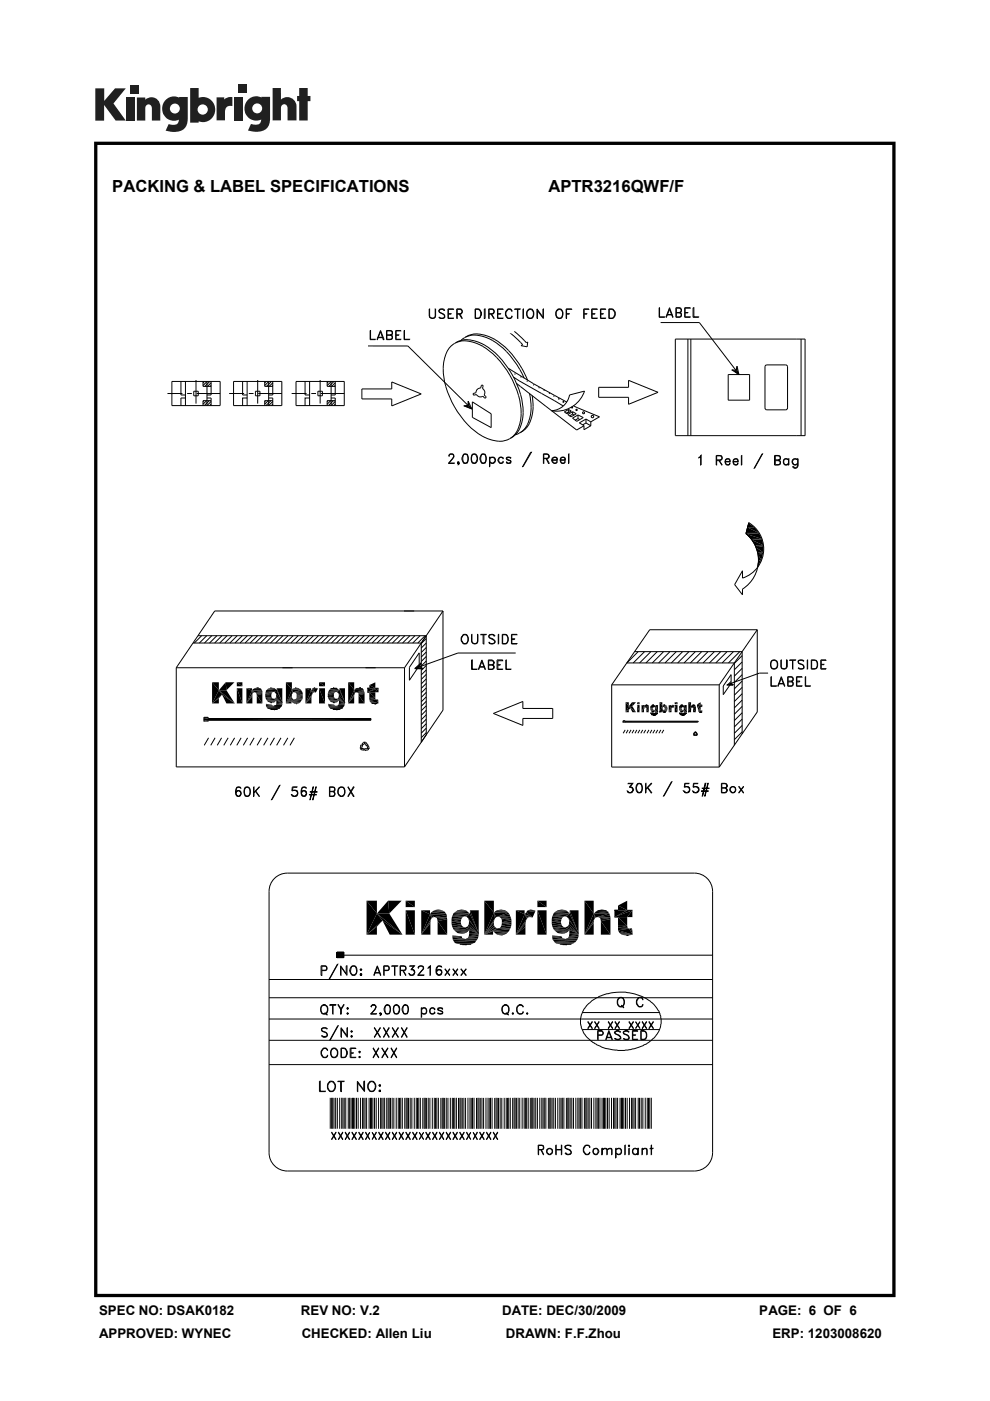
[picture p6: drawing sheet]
<svg xmlns="http://www.w3.org/2000/svg" width="210mm" height="297mm" viewBox="0 0 210 297" stroke-linecap="round" stroke-linejoin="round" font-family="sans-serif">
<defs><g id="words">
<g font-size="3.5">
<text x="23.8" y="40.6">PACKING &amp; LABEL SPECIFICATIONS</text>
<text x="116.3" y="40.6">APTR3216QWF/F</text>
</g>
<g font-size="2.8">
<text x="21" y="278.7">SPEC NO: DSAK0182</text>
<text x="63.8" y="278.7">REV NO: V.2</text>
<text x="106.5" y="278.7">DATE: DEC/30/2009</text>
<text x="161" y="278.7">PAGE: 6 OF 6</text>
<text x="21" y="283.6">APPROVED: WYNEC</text>
<text x="64" y="283.6">CHECKED: Allen Liu</text>
<text x="107.3" y="283.6">DRAWN: F.F.Zhou</text>
<text x="163.8" y="283.6">ERP: 1203008620</text>
</g>
</g></defs>
<g fill="#231f20">
<path d="M20.2 18.7h1.9v2.7l2.3-2.7h2.3l-2.6 3.2 2.6 3.7h-2.2l-2.4-3.3v3.3h-1.9z"/>
<path d="M26.7 20.7h1.8v4.9h-1.8z"/>
<path d="M49.6 20.7h1.8v4.9h-1.8z"/>
<path d="M27.6 18h1.8v1.8h-1.8z"/>
<path d="M50.6 17.9h1.8v1.8h-1.8z"/>
<path d="M29 20.7h1.8v.4a1.9 1.9 0 0 1 2.2-.3 1.9 1.9 0 0 1 1 2v2.8h-1.8v-2.7a.7 .7 0 0 0-.7-.8 .7 .7 0 0 0-.7 .8v2.7h-1.8z"/>
<path d="M45.9 20.6h1.7v.5a2.02 2.02 0 0 1 1.7-.5v1.9h-.2a1.12 1.12 0 0 0-1.4 1.3v1.7h-1.8z"/>
<path d="M57.8 18.7h1.8v2.4a1.98 1.98 0 0 1 2.2-.3 1.98 1.98 0 0 1 1.1 2v2.7h-1.9v-2.6a.7 .7 0 0 0-.7-.8 .7 .7 0 0 0-.7 .8v2.6h-1.8z"/>
<path d="M63.5 18.7h1.8v1.6h.5v1.1h-.5v4.1h-1.8v-4.1h-.5v-1.1h.5z"/>
<path d="M40.3 18.7v7.3h1.8v-.3a2.63 2.63 0 0 0 3.5-2.5 2.63 2.63 0 0 0-3.5-2.5v-2zM41.9 23.2a1.1 1.1 0 0 1 2.2 0 1.1 1.1 0 0 1-2.2 0z"/>
<path d="M35.3 21a2.56 2.56 0 0 0-.6 3.3 2.56 2.56 0 0 0 3.2 1.1 1.09 1.09 0 0 1-1.5 1.1l-.6-.2-.7 1.4a5.3 5.3 0 0 0 3.8-.2 2.69 2.69 0 0 0 .9-2.4v-4.5h-1.8v.1l-.8-.2a2.44 2.44 0 0 0-1.9 .5zM36 23a1.06 1.06 0 0 1 2.1 0 1.06 1.06 0 0 1-2.1 0z"/>
<path d="M52.8 21a2.56 2.56 0 0 0-.6 3.3 2.56 2.56 0 0 0 3.2 1 1.09 1.09 0 0 1-1.5 1.1l-.7-.1-.6 1.4a5.3 5.3 0 0 0 3.7-.3 2.69 2.69 0 0 0 1-2.3v-4.6h-1.8v.2l-.9-.3a2.44 2.44 0 0 0-1.8 .6zM53.5 23a1.06 1.06 0 0 1 2.1 0 1.06 1.06 0 0 1-2.1 0z"/>
</g>
<g fill="#000">
<path d="M155.1 78.4l1 .1zM155.4 78.5h.7l.6 1zM156.1 78.4l.4 .1zM156.1 78.5h.4l.2 1zM156.3 77.7l.2 .7h-.4zM98.3 86.1h1l.7 .6zM99.3 85.1l.4 .9h-.4zM98.3 86.1l1-.1zM99.3 86l.4 .1zM99.3 86.1h.4l.3 .6zM158.2 113.2l3.4 1.1h-2.3zM158.2 113.2h2.9l.5 1.1z"/>
<path d="M158.5 111.8l2.5 1.2h-2.7zM158.5 111.8h1.5l1 1.2zM158.8 110.9l1.2 .9h-1.5zM159.4 114.4l2.5 1.2h-1.8zM159.4 114.4h2.2l.3 1.2zM160.1 115.6l1.8 .4h-1.7zM160.1 115.6h1.8v.4zM160.2 116l1.7 1.1h-1.3zM160.2 116h1.7v1.1zM160.6 117.1l1.2 .4h-1.1zM160.6 117.1h1.3l-.1 .4zM160.7 117.5l.8 1.2h-.6z"/>
<path d="M160.7 117.5h1.1l-.3 1.2zM160.8 118.9h.6l-.8 1.4zM160.9 118.7l.5 .2h-.6zM160.9 118.7h.6l-.1 .2zM43.2 152.1h.9zM43.2 152.1l.9 .3h-.9zM43.2 152.1h.9v.3zM43.2 152.7l.9 .3h-.9zM43.2 152.7h.9v.3zM43.2 153h.9zM45 144.7l1.4 1.7-1.4 2.7zM45 149.1l1.4-1.1v1.1z"/>
<path d="M46.4 146.4l.7 .9-2.1 1.8zM46.4 146.4l3.4 2.7-2.7-1.8zM45 144.7h1.4v1.7zM45 149.1l2.1-1.8-.7 .7zM47.1 147.3l2.7 1.8h-1.8zM47.9 144.7l.1 1.7h-1.6zM46.4 146.4h1.6l1.8 2.7zM47.9 144.7h1.8l-1.7 1.7zM50.2 145.9l1.2 3.2h-1.2zM50.2 144.7l1.2 .8h-1.2zM50.2 145.9h1.2v3.2zM50.2 144.7h1.2v.8z"/>
<path d="M52.3 145.9l1.1 .5-1.1 2.7zM53.4 146.4l.6 .4-.3 .1zM53.4 146.4l.3 .5h-.1zM53.4 146.4l.2 .5-1.3 2.2zM52.3 145.9h1.1v.5zM53.5 147.6v1.5h-1.2zM53.5 147.5l-1.2 1.6zM53.5 147.2v.3l-1.2 1.6zM53.6 146.9l-1.3 2.2zM53.6 146.2l.3-.2 1.5 .1zM53.9 146l1.5 .1zM54 146.8l1.6 .1z"/>
<path d="M54.1 146.8l1.5 .1h-1.3zM54 145.9h1.1zM54.3 146.9l1.3 .2zM54.4 147l1.2 .1-1.1 .3zM54.5 147.4l1.1 1.7h-1.1zM54.2 145.8h.7zM54.5 145.8h.4zM54.2 145.8l.9 .1zM54 145.9h1.1l.3 .2zM53.6 146.2l1.8-.1 .2 .3zM53.6 146.2l1.8-.1zM54.5 147.4l1.1-.3v2z"/>
<path d="M54.3 146.9h1.3v.2zM54 146.8l1.6-.3v.4zM56.2 147.4l1.3 .1-1.2 .2zM56.3 148h1.4l-1.3 .2zM56.3 147.7l1.3 .1-1.3 .2zM56.3 147l1.3 .1-1.4 .3zM56.3 146.8h1.5l-1.5 .2zM56.4 149.5l1.4 .1-1.4 .1zM56.4 149.4l1.4 .2zM56.4 149.2l1.2 .2h-1.2zM56.4 146.5l1.6 .2-1.7 .1zM56.7 148.6l1.7 .1-1.6 .1z"/>
<path d="M56.8 148.8l1.5 .1zM56.8 146l1.6 .1-1.7 .1zM57.1 150.3l1.8 .1zM57.1 148.9l.9 .1zM56.8 146l1.4-.1zM57.3 149h.4zM57.1 145.9l.8-.1zM57.4 150.4h1.2zM56.3 147.7l1.2-.2 .1 .3zM56.3 147.7l1.2-.2zM56.4 149.4h1.2l.2 .2zM56.3 148l1.3-.2 .1 .2z"/>
<path d="M56.2 147.4l1.4-.3-.1 .4zM57.3 145.8h.6zM57.7 150.5h.6zM56.4 148.2l1.3-.2 .2 .1zM56.3 147l1.4-.1-.1 .2zM56.4 149.7h1.6zM56.3 147l1.5-.2zM56.4 148.2l1.7-.1zM57.1 145.9h1.1zM56.4 149.7h1.7zM57.3 149h.7zM56.3 146.8l1.7-.1z"/>
<path d="M58.1 148.1l1.8 .9-1.3-.4zM56.8 146l1.5-.1zM57.1 148.9h1.2zM56.8 146l1.5-.1 .1 .2zM58.1 149.7h1.7zM56.8 148.8l1.6-.1-.1 .2zM58.1 148.1h.3l1.5 .9zM58.4 149.7h1.4zM58.4 148l1.5 1-1.5-.9zM58.4 146.9l1.5 2.1zM57.7 150.5l.9-.1zM58.6 149.3l1.3 .1-1.5 .2z"/>
<path d="M58.6 149.1h1.3l-1.3 .2zM56.7 148.6h1.9l-.2 .1zM58.6 148.6l1.3 .4-1.3 .1zM58.4 148l.2-.2 1.3 1.2zM58.6 147.5l1.3 1.5-1.3-1.2zM58.6 147.5l1.3 1.5zM58.6 147.1l1.3 1.9-1.3-1.5zM58 146.7l.7-.3-.4 .4zM58.3 146.8l.4-.4-.3 .5zM58.7 146.4l-.3 .5zM58.7 146.4l1.2 2.6-1.5-2.1zM58.7 145.9l1.2 3.1-1.2-2.6z"/>
<path d="M57.4 150.4h1.5zM58.4 149.6l1.5-.2-.1 .3zM58.6 149.3l1.3-.2v.3zM58.6 149.1l1.3-.1v.1zM58.7 145.9h1.2v3.1zM60.6 144.7l1.3 1.5-1.3 2.9zM61.8 148.7l1.9 .2-1.6 .1zM60.6 149.1l1.2-.5v.5zM61.9 147.8l.1 .2-1.4 1.1zM61.9 147.5v.3l-1.3 1.3zM61.9 147.5l-1.3 1.6zM61.9 147.1v.4l-1.3 1.6z"/>
<path d="M61.9 146.2l2 .1-1.7 .5zM61.9 146.2l.3 .6-.1 .1zM61.9 146.2l.2 .7-1.5 2.2zM60.6 144.7h1.3v1.5zM60.6 149.1l1.4-1.1 .1 .1zM62.1 149l1.4 .1zM60.6 149.1l1.5-1 .2 .2zM61.9 147.1l.2-.2-1.5 2.2zM62.1 146l1.5 .1-1.7 .1zM62.3 149.1h1zM60.6 149.1l1.8-.8zM62.1 146l1.3-.1z"/>
<path d="M62.4 146.8l1.8 .1zM62.6 149.2h.4zM62.6 146.8l1.6 .1h-1.4zM62.3 145.9l.8-.1zM62.4 148.3h1.7zM62.7 148.2l1.4 .1zM62.8 146.9l1.4 .3h-1.3zM62.8 146.9h1.4zM62.6 145.8h.5zM62.9 147.9l1.3 .1-1.4 .1zM62.9 147.6l1.3 .2-1.3 .1zM62.9 147.5l1.3 .3z"/>
<path d="M62.9 147.2h1.3l-1.3 .3zM62.3 145.9h1.1zM62.6 149.2l.7-.1zM62.1 146l1.3-.1 .2 .2zM62.3 149.1h1.2zM61.9 146.2l1.7-.1 .3 .2zM62.1 149l1.6-.1-.2 .2zM62.4 146.8l1.5-.5v.1zM62.2 146.8l1.7-.5zM62.4 146.8l1.5-.4 .2 .3zM62.4 146.8l1.7-.1 .1 .2zM62.8 148.1l1.4-.1-.1 .3z"/>
<path d="M62.9 147.9l1.3-.1v.2zM62.9 147.5h1.3v.3zM62.9 147.5l1.3-.3v.3zM62.8 146.9h1.4v.3zM64.8 145.9l1.2 .5-1.2 2.7zM66 146.4l.7 .4-.3 .1zM66 146.4l.4 .5-.1 .1zM66 146.4l.3 .6-1.5 2.1zM66 146.4l.7 .4zM66 146.4l1 .5zM64.8 145.9h1.2v.5zM64.8 149.1l1.3-1.1v1.1z"/>
<path d="M66.1 147.7v.3l-1.3 1.1zM66.1 147.5l-1.3 1.6zM66.1 146.2l.9 .7-1-.5zM66.2 147.2l-1.4 1.9zM66.3 147l-1.5 2.1zM66.3 145.9l1.1 .1-1.3 .2zM66.3 145.9h1zM66.3 145.9l.8-.1zM66.6 145.8h.5zM66.3 145.9l1.1 .1zM66.1 146.2l1.3-.2-.4 .9zM67.7 145.9l1.2 3.2h-1.2z"/>
<path d="M67.7 144.7l1.2 .8h-1.2zM67.7 145.9h1.2v3.2zM67.7 144.7h1.2v.8zM69.5 147.7l1.3 .1-1.2 .2zM69.5 147.4l1.3 .1-1.3 .2zM69.5 147l1.3 .1-1.3 .3zM69.6 149.5l1.4 .1-1.3 .1zM69.6 149.4l1.4 .2zM69.6 149.2l1.3 .2h-1.3zM69.6 148h1.4l-1.3 .2zM69.6 146.8h1.5l-1.6 .2zM69.7 146.5l1.6 .2-1.7 .1z"/>
<path d="M70 148.6l1.6 .1-1.5 .1zM70.1 148.8l1.4 .1zM70.1 146l1.6 .1-1.7 .1zM70.4 150.3l1.8 .1zM70.4 148.9l.8 .1zM70.1 146l1.4-.1zM70.6 150.4h1.2zM70.6 149h.4zM70.4 145.9l.8-.1zM69.6 148l1.2-.2 .2 .2zM69.5 147.7l1.3-.2v.3zM69.5 147.7l1.3-.2z"/>
<path d="M69.5 147.4l1.3-.3v.4zM69.6 149.4h1.3l.1 .2zM70.6 145.8h.6zM71 150.5h.6zM69.7 149.7h1.5zM69.7 148.2l1.3-.2 .1 .1zM69.5 147l1.5-.1-.2 .2zM69.5 147l1.6-.2zM69.7 148.2l1.6-.1zM69.7 149.7h1.6zM70.6 149h.6zM70.4 145.9h1.1z"/>
<path d="M71.3 148.1l1.9 .9-1.3-.4zM69.6 146.8l1.7-.1zM70.4 148.9h1.1zM70.1 146l1.4-.1 .2 .2zM71.3 148.1l1.9 .9zM71.3 149.7h1.7zM70.1 148.8l1.5-.1-.1 .2zM71.7 149.6l1.3 .1h-1.4zM71.6 148.1l.1-.1 1.5 1zM71.7 146.9l1.5 2.1zM70 146.2l1.7-.1 .2 .3zM71 150.5l.8-.1z"/>
<path d="M71.8 149.3l1.3 .1-1.4 .2zM71.8 147.8l1.4 1.2-1.5-1zM71.8 147.1l1.4 1.9-1.3-1.5zM71.9 149.1h1.3l-1.4 .2zM70 148.6h1.9l-.3 .1zM71.9 148.6l1.3 .4-1.3 .1zM71.9 147.5l1.3 1.5-1.4-1.2zM71.9 147.5l1.3 1.5zM71.3 146.7l.7-.3-.5 .4zM71.5 146.8l.5-.4-.3 .5zM72 146.4l-.3 .5zM72 146.4l1.2 2.6-1.5-2.1z"/>
<path d="M72 145.9l1.2 3.1-1.2-2.6zM70.6 150.4h1.5zM70.6 150.4h1.6zM71.7 149.6l1.4-.2-.1 .3zM71.8 149.3l1.4-.2-.1 .3zM71.9 149.1l1.3-.1v.1zM72 145.9h1.2v3.1zM73.9 144.7l1.2 1.6-1.2 2.8zM75.1 147.6v1.5h-1.2zM75.1 147.5l-1.2 1.6zM75.1 146.3l2.1 .1-1.8 .5zM75.1 146.3l.2 .6z"/>
<path d="M75.1 146.3l.2 .6-1.4 2.2zM73.9 144.7h1.2v1.6zM75.2 147.2l-1.3 1.9zM75.3 146.9l-1.4 2.2zM75.1 146.3l.3-.2h1.7zM75.6 146.8l1.7 .1zM75.4 146.1l.2-.2 1.4 .2zM75.6 145.9h1.2zM75.7 146.8l1.6 .1h-1.3zM76 146.9l1.3 .2zM76.1 147.4l1.2 1.7h-1.2zM76.1 147l1.2 .1-1.2 .3z"/>
<path d="M75.9 145.8h.7zM76.2 145.8h.4zM75.9 145.8l.9 .1zM75.6 145.9h1.2l.2 .2zM75.4 146.1h1.7zM75.6 146.8l1.6-.4v.2zM75.4 146.9l1.8-.5zM75.6 146.8l1.6-.2 .1 .3zM76.1 147.4l1.2-.3v2zM76 146.9h1.3v.2zM77.9 145.9h1.7l-1.7 .9zM77.9 145.9h.4z"/>
<path d="M78.3 148.2l1.6 .1-1.5 .3zM78.3 148h1.3l-1.3 .2zM78.3 146.8l1.3 1.2h-1.3zM77.9 145.9h1.7zM78.3 145.2l1.3 .7h-1.3zM78.4 148.7l1.9 .4-1.7-.2zM78.4 148.6l1.9 .5-1.9-.4zM78.6 148.9l1.7 .2h-1.5zM78.8 149.1h1.5zM78.8 149.1h1.2zM79.1 149.2h.7zM78.3 148.2l1.6 .1z"/>
<path d="M78.3 148.2l1.3-.2v.2zM77.9 146.8h1.7zM78.3 146.8h1.3v1.2zM77.9 146.8l1.7-.9h.7zM78.3 145.2l1.3-.5v1.2zM79.4 149.2h.4zM78.4 148.6l1.5-.3 .4 .8zM79.1 149.2l.9-.1zM79.9 148.3h.2l.2 .8zM80.1 148.3l.2 .8zM80.3 145.9v.9h-.7zM77.9 146.8l2.4-.9-.7 .9z"/>
<path d="M79.6 145.9h.7zM88 141.8h1.8zM88.3 141.4h.6l-.9 .4zM88 141.8l.9-.4 .8 .4zM88.3 141.4l1-.8-.4 .8zM132.1 152.9h.4zM132.1 152.9l.4 .1zM132.1 153.1l.4 .1zM132.1 153.2h.4zM132.7 148.9l.7 .8-.7 1.3zM132.7 151l.7-.5v.5zM133.4 149.7l.3 .5-1 .8z"/>
<path d="M133.4 149.7l1.5 1.3-1.2-.8zM132.7 148.9h.7v.8zM132.7 151l1-.8zM133.7 150.2l1.2 .8h-.8zM134 148.9l.1 .8h-.7zM133.4 149.7h.7l.8 1.3zM134 148.9h.9l-.8 .8zM135.1 149.5l.6 1.5h-.6zM135.1 148.9l.6 .4h-.6zM135.1 149.5h.6v1.5zM135.1 148.9h.6v.4zM136.1 149.5l.5 .2-.5 1.3z"/>
<path d="M136.6 150.2v.8h-.5zM136.6 149.7l1 .1-.8 .1zM136.6 149.7l.2 .2v.1zM136.6 149.7l.2 .3zM136.6 149.7l.1 .3-.6 1zM136.1 149.5h.5v.2zM136.6 150.2l-.5 .8zM136.7 150.1l-.6 .9zM136.7 150l-.6 1zM136.7 149.7h.9h-1zM136.8 149.6h.7l-.8 .1zM136.8 149.9h.8z"/>
<path d="M136.8 149.6h.7zM136.9 149.9h.7zM136.9 149.5h.5l-.6 .1zM137 150.1h.6zM137 150l.6 .1zM137.1 150.2l.5 .8h-.5zM136.9 149.5h.4zM137.1 149.5h.2zM136.9 149.5h.5zM136.7 149.7l.8-.1 .1 .1zM136.7 149.7l.8-.1zM137.1 150.2l.5-.1v.9z"/>
<path d="M137 150l.6-.1v.2zM136.8 149.9l.8-.1zM136.6 149.7l1 .1zM137.9 151.3h1.6zM137.9 151.2h.7zM137.9 151.1l.7 .1zM137.9 151l.6 .1zM137.9 150.5h.6zM137.9 150.3h.6l-.6 .2zM137.9 150.2h.6l-.6 .1zM137.9 150.1h.6zM137.9 149.9h.7l-.7 .2z"/>
<path d="M138 151.3l1.4 .1-1.3 .1zM138 150.7l1 .1zM138 150.6l1 .2zM138 149.8l.7 .1h-.8zM138 149.7h1l-1 .1zM138.1 151.5h1.1zM138.1 150.8h.8zM138 149.7h1zM138.2 151.5h1zM138.2 150.8h.6zM138.2 149.6h.7l-.8 .1zM138.3 151.6h.8z"/>
<path d="M138.3 150.9h.4zM138.3 149.5h.5l-.6 .1zM138.4 150.9h.1zM138.5 151.6h.5zM137.9 150.3h.6zM137.9 150.3l.6-.1zM138.3 149.5h.4zM138.5 151.6h.4zM138 150.6l.6-.1zM137.9 150.5l.6-.2v.2zM137.9 150.2l.6-.1zM137.9 150.1l.6-.1z"/>
<path d="M138.5 149.5h.2zM137.9 151.3h.8zM138 150.6h.7zM137.9 150.1l.7-.2zM138.4 150.9h.3zM138 150.6h.7l.3 .2zM138.7 150.6l.9 .3zM137.9 149.9h.8zM138.3 149.5h.5zM138.3 150.9l.5-.1zM138.2 149.6h.7zM138.2 149.6l.6-.1z"/>
<path d="M138.7 151.3h.9zM138.2 150.8h.7zM138.7 150.6l.2-.1 .7 .4zM138.1 149.7l.8-.1 .1 .1zM138.9 151.3h.7zM139 151.1h.6zM139 150.9l.6 .1-.6 .1zM138.1 150.8h.9zM139 150.8l.6 .1h-.6zM138.9 150.5l.7 .4zM139 150.3l.6 .6-.6-.4zM139 150.2l.6 .7z"/>
<path d="M139 150.1l.6 .8zM139 150l.6 .9zM138 149.8l1-.1-.3 .2zM138.7 149.9l.3-.2zM138.8 149.9l.2-.2-.1 .3zM139 149.7l-.1 .3zM139 149.7l.6 1.2-.6-.9zM138 149.8l1-.1zM139 149.5l.6 1.4zM138.5 151.6h.6zM138.3 151.6l.9-.1zM138.1 151.5l1.3-.1z"/>
<path d="M138 151.3h1.5zM139 151.2l.6-.1v.2zM139 151.1l.6-.1zM139 150.9l.6 .1zM139 149.5h.6v1.4zM139.9 148.9l.6 .8-.6 1.3zM140.5 150.8l.8 .1zM139.9 151l.6-.2v.2zM140.5 150.8h.9zM140.5 150.4l.1 .1-.7 .5zM140.5 150.2l-.6 .8zM140.5 150.1l-.6 .9z"/>
<path d="M140.5 149.7h.9l-.7 .2zM140.5 149.7l.1 .3zM140.5 149.7l.1 .3-.7 1zM139.9 148.9h.6v.8zM140.6 150.9h.6zM139.9 151l.7-.5 .1 .1zM139.9 151l.7-.5zM140.5 150.1l.1-.1-.7 1zM140.6 149.6h.7l-.8 .1zM140.7 151h.5zM139.9 151l.8-.4zM140.7 149.5h.5l-.6 .1z"/>
<path d="M140.5 150.8l.2-.2h.8zM140.7 149.9l.8 .1zM140.8 151h.2zM140.8 149.9l.7 .1zM140.7 149.5h.4zM140.7 150.6h.8zM140.9 150.5l.6 .1zM140.9 150l.7 .2zM140.9 150h.6zM140.8 149.5h.3zM141 150.4l.5 .1h-.6zM141 150.3h.6z"/>
<path d="M141 150.2l.6 .1zM141 150.1l.6 .1h-.6zM140.7 149.5h.5zM140.8 151h.4zM140.6 149.6h.7zM140.7 151l.5-.1zM140.6 150.9h.7zM140.5 149.7h.9zM140.5 150.8h.9l-.1 .1zM140.7 149.9l.8-.1zM140.7 149.9l.7-.2zM140.5 150.8l1-.1z"/>
<path d="M140.5 150.8l1-.2zM140.9 150h.6l.1 .2zM140.7 149.9l.8-.1v.2zM141 150.4l.6-.1-.1 .2zM141 150.2h.6zM141.8 149.5l.5 .2-.5 1.3zM142.3 149.7l.4 .2zM142.3 149.7l.3 .2-.1 .1zM142.3 149.7l.2 .3-.7 1zM142.3 149.7l.6 .3zM141.8 149.5h.5v.2zM141.8 151l.6-.5v.5z"/>
<path d="M142.4 150.3v.2l-.6 .5zM142.4 150.2l-.6 .8zM142.4 150.1l-.6 .9zM142.3 149.7h.1l.5 .3zM142.4 150.1l.1-.1-.7 1zM142.5 149.6h.5l-.6 .1zM142.5 149.6h.5zM142.5 149.6l.4-.1zM142.7 149.5h.2zM142.4 149.7l.6-.1-.1 .4zM143.1 149.5l.6 1.5h-.6zM143.1 148.9l.6 .4h-.6z"/>
<path d="M143.1 149.5h.6v1.5zM143.1 148.9h.6v.4zM144 151.3h1.6zM144 151.2h.7zM144 151.1l.7 .1zM144 151l.6 .1zM144 150.5h.6zM144 150.3h.6l-.6 .2zM144 150.2h.5l-.5 .1zM144 150.1h.6zM144 149.9h.7l-.7 .2zM144.1 151.3l1.4 .1-1.3 .1z"/>
<path d="M144.1 150.7l1 .1zM144.1 150.6l1 .2zM144.1 149.8l.7 .1h-.8zM144.1 149.7h1l-1 .1zM144.2 151.5h1.1zM144.2 150.8h.8zM144.1 149.7h1zM144.3 151.5h1zM144.3 150.8h.6zM144.3 149.6h.8l-.9 .1zM144.4 151.6h.8zM144.4 150.9h.4z"/>
<path d="M144.4 149.5h.5l-.6 .1zM144.5 151.6h.6zM144 150.3h.6zM144 150.3l.5-.1zM144.4 149.5h.4zM144.1 150.6l.7-.1zM144 150.5l.6-.2v.2zM144 150.2l.6-.1zM144 150.1l.6-.1zM144.5 149.5h.3zM144.7 151.6h.3zM144 151.3h.8z"/>
<path d="M144 150.1l.7-.2zM144.5 150.9h.3zM144.1 150.6h.7l.3 .2zM144.8 150.6l.8 .3zM144 149.9h.8zM144.4 149.5h.5zM144.4 150.9l.5-.1zM144.3 149.6h.8zM144.3 149.6l.6-.1zM144.8 151.3h.8zM144.3 150.8h.7zM144.8 150.6l.2-.1 .6 .4z"/>
<path d="M144.7 151.6h.4zM145 151.3h.6zM145.1 151.1h.5zM145.1 150.9l.5 .1-.5 .1zM144.2 150.8h.9zM145.1 150.8l.5 .1h-.5zM145 150.5l.6 .4zM145.1 150.3l.5 .6-.5-.4zM145.1 150.2l.5 .7zM145.1 150.1l.5 .8zM145.1 150l.5 .9zM144.2 149.7l.9-.1v.1z"/>
<path d="M144.1 149.8l1-.1-.3 .2zM144.8 149.9l.3-.2zM144.9 149.9l.2-.2v.3zM145.1 149.7v.3zM145.1 149.7l.5 1.2-.5-.9zM144.1 149.8l1-.1zM145.1 149.5l.5 1.4zM144.5 151.6h.7zM144.4 151.6l.9-.1zM144.2 151.5l1.3-.1zM144.1 151.3h1.5zM145.1 151.2l.5-.1v.2z"/>
<path d="M145.1 151.1l.5-.1zM145.1 150.9l.5 .1zM145.1 149.5h.5v1.4zM146 148.9l.6 .8-.6 1.3zM146.6 150.2v.8h-.6zM146.6 150.2l-.6 .8zM146.6 150.1l-.6 .9zM146.6 149.7h.9l-.8 .3zM146.6 149.7l.1 .3zM146.6 149.7l.1 .3-.7 1zM146 148.9h.6v.8zM146.6 150.1l.1-.1-.7 1z"/>
<path d="M146.7 149.6h.7l-.8 .1zM146.8 149.9l.8 .1zM146.7 149.6h.7zM146.8 149.5h.5zM147 150.2l.6 .8h-.6zM147 150.1h.6zM147 150l.6 .1zM146.9 149.5h.4zM147.1 149.5h.2zM146.8 149.6h.6zM146.6 149.7l.8-.1 .1 .1zM146.8 149.9l.8-.1z"/>
<path d="M146.7 150l.8-.3zM147 150.2l.6-.1v.9zM146.8 149.9l.8-.1v.2zM147.8 149.5h.8l-.8 .4zM147.8 149.5h.2zM148 150.4h.6l-.5 .2zM148 149.9l.6 .5h-.6zM147.8 149.5h.8zM148 149.2l.6 .3h-.6zM148.1 150.8l.8 .2zM148.1 150.6l.7 .1-.7 .1zM148.2 150.9l.7 .1z"/>
<path d="M148.3 151h.6zM148.4 151h.3zM148.1 150.6l.7 .1zM148.1 150.6l.5-.2v.2zM147.8 149.9h.8zM148 149.9h.6v.5zM147.8 149.9l.8-.4h.3zM148 149.2l.6-.3v.6zM148.1 150.8l.7-.1 .1 .3zM148.4 151h.5zM148.8 150.7l.1-.1v.4zM148.9 150.6v.4z"/>
<path d="M148.9 149.5v.4h-.3zM147.8 149.9l1.1-.4-.3 .4zM148.6 149.5h.3zM154.1 145.2h1.4zM154.5 144.9h.4l-.8 .3zM154.1 145.2l.8-.3 .6 .3zM154.5 144.9l.6-.6-.2 .6zM77.7 191l2.2 2.7-2.2 4.5zM77.7 198.2l2.2-1.7v1.7zM79.9 193.7l1.2 1.5-3.4 3zM79.9 193.7l5.5 4.5-4.3-3zM77.7 191h2.2v2.7z"/>
<path d="M77.7 198.2l3.4-3-1.2 1.3zM81.1 195.2l4.3 3h-2.7zM82.3 191l.3 2.7h-2.7zM79.9 193.7h2.7l2.8 4.5zM82.3 191h2.9l-2.6 2.7zM86 193l2 5.2h-2zM86 191l2 1.3h-2zM86 193h2v5.2zM86 191h2v1.3zM89.3 193l1.9 .8-1.9 4.4zM91.2 193.8l3.6 .2-2.7 .4zM91.2 193.8l.9 .6-.4 .1z"/>
<path d="M91.2 193.8l.5 .7-.2 .2zM91.2 193.8l.3 .9-2.2 3.5zM89.3 193h1.9v.8zM91.3 195.7v2.5h-2zM91.3 195.5l-2 2.7zM91.4 195l-.1 .5-2 2.7zM91.5 194.7l-2.2 3.5zM92 193.1l.4-.2 1.5 .2zM92.8 195.3l2 2.9h-2zM92.4 192.9h1.1zM92.9 192.8l.6 .1zM92.4 192.9h1.1l.4 .2z"/>
<path d="M92.1 194.4l2.7-.4v.5zM92.8 195.3l2-.4v3.3zM95.8 195.4l1.9 .1-1.9 .4zM95.8 194.9h2l-2 .5zM95.9 194.4h2.2l-2.3 .5zM95.9 198.7l2.2 .2-2.1 .3zM95.9 198.3l2 .2-2 .1zM96 196.7l3.5 .5-3.3-.1zM97 197.8l1.5 .1zM97.5 197.9l.6 .1zM97 193l1.4-.1zM95.8 195.9l1.9-.4z"/>
<path d="M95.8 195.4l2-.5-.1 .6zM97.5 192.9h.9zM97 193h1.8zM97.5 197.9h1zM96 196.7l2.7-.1 .8 .6zM98.7 196.6l2.8 1.3-2-.7zM97 197.8l1.9-.1-.4 .2zM98.7 196.6l.4-.1 2.4 1.4zM99.1 196.5l.2-.2 2.2 1.6zM99.3 194.6l2.2 3.3zM99.4 196l2.1 1.9-2.2-1.6zM99.4 195l2.1 2.9-2-2.4z"/>
<path d="M99.5 198l2 .2-2.1 .3zM99.5 197.2l2 .7-2 .1zM99.5 195.5l2 2.4-2.1-1.9zM99.5 195.5l2 2.4zM96 194l3.7-.2-1.1 .5zM98.6 194.3l1.1-.5-.8 .6zM98.9 194.4l.8-.6-.4 .8zM99.7 193.8l-.4 .8zM99.7 193.8l1.8 4.1-2.2-3.3zM99.7 193l1.8 4.9-1.8-4.1zM99.7 193h1.8v4.9zM102.7 191l2.1 2.5-2.1 4.7z"/>
<path d="M102.7 198.2l1.9-.8v.8zM104.8 196.1l.1 .4-2.2 1.7zM104.8 195.5v.6l-2.1 2.1zM104.8 195.5l-2.1 2.7zM104.8 193.5h3l-2.5 .9zM104.8 193.5l.5 .9-.3 .3zM104.8 193.5l.2 1.2-2.3 3.5zM102.7 191h2.1v2.5zM104.8 195v.5l-2.1 2.7zM102.7 198.2l2.2-1.7 .1 .1zM102.7 198.2l2.3-1.6 .3 .2zM105 194.7l-2.3 3.5z"/>
<path d="M105.3 198.1l1.7 .1zM102.7 198.2l2.6-1.4h.3zM105.4 198.2h1.6zM104.6 197.4l1-.6 2.6 .1zM102.7 198.2l2.9-1.4zM105.9 198.2l.6 .1zM105.4 193l1.3-.1zM105.9 192.9h.8zM106.4 195.7l2.1 .3-2.1 .2zM106.4 195l2.1 .1-2.1 .4zM105.4 193h1.7zM105.9 198.2h1.1l-.5 .1z"/>
<path d="M105.7 194.4l2.1-.9 .3 .3zM105.3 194.4l2.5-.9zM105.7 194.4l2.4-.6 .1 .5zM104.6 197.4l3.6-.5zM106.4 196.2l2.1-.2-.1 .5zM109.4 193l1.9 .8-1.9 4.4zM111.3 193.8l1.1 .6-.4 .1zM111.3 193.8l.7 .7-.2 .3zM111.3 193.8l.5 1-2.4 3.4zM111.3 193.8l1.2 .6zM111.3 193.8l1.7 .7-.5-.1zM109.4 193h1.9v.8z"/>
<path d="M109.4 198.2l2-1.7v1.7zM111.4 195.9v.6l-2 1.7zM111.5 195.5l-.1 .4-2 2.3zM111.6 195l-.1 .5-2.1 2.7zM111.6 193.4l1.4 1.1-1.7-.7zM111.8 194.8l-2.4 3.4zM111.9 193.1l1.7 .1-2 .2zM111.9 193.1h1.6zM111.9 193.1l1.1-.2zM112.3 192.9h.7zM111.9 193.1l1.1-.2 .5 .2zM111.9 193.1l1.7 .1z"/>
<path d="M111.6 193.4l2-.2-.6 1.3zM114 193l1.9 5.2h-1.9zM114 191l1.9 1.3h-1.9zM114 193h1.9v5.2zM114 191h1.9v1.3zM117 195.4l2 .1-2 .4zM117 194.9h2.1l-2.1 .5zM117.1 198.7l2.2 .2-2.1 .3zM117.1 198.3l2 .2-2 .1zM117.1 194.4h2.3l-2.4 .5zM117.3 196.7l3.5 .5-3.3-.1zM118.3 197.8l1.4 .1z"/>
<path d="M118.7 197.9l.5 .1zM118.3 193l1.4-.1zM117 195.9l2-.4zM117 195.4l2.1-.5-.1 .6zM118.7 192.9h1zM118.3 193h1.7zM118.7 197.9h1zM117.3 196.7l2.5-.1 1 .6zM119.8 196.6l2.9 1.3-1.9-.7zM118.3 197.8l1.9-.1-.5 .2zM119.8 196.6l.4-.1 2.5 1.4zM120.2 196.5l.3-.2 2.2 1.6z"/>
<path d="M120.5 194.6l2.2 3.3zM120.7 196l2 1.9-2.2-1.6zM120.7 195l2 2.9-1.9-2.4zM120.8 198l1.9 .2-2 .3zM120.8 197.2l1.9 .7-1.9 .1zM120.8 195.5l1.9 2.4-2-1.9zM120.8 195.5l1.9 2.4zM117.3 194l3.5-.2-1 .5zM119.8 194.3l1-.5-.7 .6zM120.1 194.4l.7-.6-.3 .8zM120.8 193.8l-.3 .8zM120.8 193.8l1.9 4.1-2.2-3.3z"/>
<path d="M120.8 193l1.9 4.9-1.9-4.1zM120.8 198l1.9-.1v.3zM120.8 193h1.9v4.9zM124 191l1.9 2.7-1.9 4.5zM125.9 195.7v2.5h-1.9zM125.9 195.5l-1.9 2.7zM125.9 193.7h3.3l-2.9 .8zM125.9 193.7l.4 .8-.1 .2zM125.9 193.7l.3 1-2.2 3.5zM124 191h1.9v2.7zM126 195l-.1 .5-1.9 2.7zM126.2 194.7l-2.2 3.5z"/>
<path d="M126.7 193.1h1.9zM126.8 193.1l.4-.2 1.4 .2zM127.4 195.3l2.1 2.9h-2.1zM127.2 192.9h1zM127.6 192.8l.6 .1zM127.2 192.9h1l.4 .2zM126.8 194.4l2.4-.7 .2 .4zM126.3 194.5l2.9-.8zM127.4 195.3l2.1-.4v3.3zM130.3 193h2.7l-2.7 1.4zM130.3 193h.8zM131.1 197.2l3.1 1-2.9-.6z"/>
<path d="M131.1 196.7l2.4 .2-2.4 .3zM131.1 196.3h1.9l-1.9 .4zM131.1 194.4l1.9 1.9h-1.9zM131.1 192l1.9 1h-1.9zM131.3 197.6l2.9 .6-2.8-.4zM131.9 198.2h1.9zM132.3 198.2l1 .1zM131.1 194.4h1.9v1.9zM130.3 194.4l2.7-1.4h1.1zM131.1 192l1.9-1v2zM132.9 198.3h.4zM131.1 197.2l2.4-.3 .7 1.3z"/>
<path d="M132.3 198.2h1.5zM133.5 196.9l.4-.1 .3 1.4zM133.9 196.8h.1l.2 1.4zM134.1 193v1.4h-1.1zM130.3 194.4l3.8-1.4-1.1 1.4zM133 193h1.1zM71.4 201.9h1.5v1.2h-1.5zM97.6 200.2l1.8 .1zM98.1 200.3h.9zM98.1 200.3h1.3zM118.8 200.2l1.9 .1zM119.3 200.3h.9z"/>
<path d="M119.3 200.3h1.4z"/>
<path d="M20 30v245h169.9v-245zM20.7 30.7h168.6v243.6h-168.6z"/>
</g>
<g fill="none" stroke="#000" stroke-width=".21">
<path d="M78.1 73.4h8.4l13.4 13.2M78.5 70.1l.1 1.8 1 .1h-1.1zM80.1 71.6h1.1M80.2 71.5h.9M80.7 70.1l.8 1.9h-.2l-.6-1.7-.8 1.7zM82.1 71l1 .1 .1 .6-.1 .2-1.1 .1v-1.9h.7l.5 .1v.7l-.5 .2M82.7 71l.5-.3-.1-.5h-1v1.7l1-.1v-.6l-1-.1M83.9 70.1h1.1l-1 .1v1.7l1 .1h-1.1zM84 71l.6 .1h-.6M85.7 70.1l.1 1.8 1.1 .1h-1.2zM91 65.5l.1 1.4a.6 .6 0 0 0 .6 .5 .6 .6 0 0 0 .6-.5l.1-1.4-.1 1.8a.72 .72 0 0 1-.7 .2 .72 .72 0 0 1-.6-.6zM93.2 65.6a.79 .79 0 0 1 1.1 .2l-.4-.2h-.4l-.3 .2v.4l1.1 .6v.5a.86 .86 0 0 1-1.2 0l.4 .1 .8-.1-.1-.5-1-.6-.1-.4z"/>
<path d="M95 65.5h1.2l-1.1 .1v1.8l1.1 .1h-1.2zM95.1 66.5l.6 .1h-.6M96.7 72.7a5.4 5.4 0 0 1 5.5 .1l1.6 1 1.9 1.7 1.7 2.1 1.1 1.7a14.1 14.1 0 0 1 2.1 10.5 4.5 4.5 0 0 1-2.3 3.1M97 66.5h.6l.3-.2v-.5l-.3-.2h-.6l-.1 1.9v-2l1 .1 .2 .3-.2 .6-.9 .1M97.4 66.6l.7 .9-.5-.9M97.8 72.2a4.8 4.8 0 0 1 5.5-.6l2.2 1.2 1.9 1.7 2.1 2.7 1.7 2.9M99 71.3a5.8 5.8 0 0 1 5.8 .6l2.1 1.5 1.8 1.9 2 2.8 1.2 2.5M99 71.3l-.2 .2M100.8 65.5h.7a1.08 1.08 0 0 1 .7 1 1.08 1.08 0 0 1-.7 1h-.7zM100.9 65.6a.98 .98 0 0 1 1.1 .6 .98 .98 0 0 1-.5 1.2h-.6zM102.7 65.5h.2v2h-.2zM103.7 66.5h.7l.3-.2v-.5l-.3-.2h-.7v1.9v-2l1 .1 .1 .3-.1 .6-1 .1"/>
<path d="M104.2 66.6l.6 .9-.6-.9M105.5 65.5h1.2l-1.1 .1v1.8l1.1 .1h-1.2zM105.6 66.5l.6 .1h-.6M107.6 65.6l.6-.1 .4 .5-.4-.4h-.4l-.2 .2a1.03 1.03 0 0 0 .2 1.6h.4l.4-.4a.74 .74 0 0 1-.8 .5 .74 .74 0 0 1-.6-.7 1.18 1.18 0 0 1 .4-1.2zM107.8 78.1l5.4 3.2 4.4 2.5M108.9 80l10.6 6.1M109.1 70.3l2.5 2.4 .3-.2-.1 1-1.3-.2 .4-.2-2.5-2.3M109.2 65.5l1.1 .1zM109.7 65.6v1.9l.1-1.9M110.9 65.5l.1 2zM111.9 65.8a.73 .73 0 0 1 .8-.3 .73 .73 0 0 1 .5 .8l-.1 1a.78 .78 0 0 1-1.2 0 1.39 1.39 0 0 1 0-1.5zM112.1 65.8l.3-.2a.97 .97 0 0 1 .8 .8 .97 .97 0 0 1-.7 1h-.1a.99 .99 0 0 1-.3-1.6z"/>
<path d="M113.9 65.5l1.3 1.8 .1-1.8v2l-1.3-1.7-.1 1.7zM118 65.8a.73 .73 0 0 1 .9-.3 .73 .73 0 0 1 .5 .8l-.2 1a.78 .78 0 0 1-1.2 0 1.39 1.39 0 0 1 0-1.5zM118.3 65.8l.3-.2a.97 .97 0 0 1 .8 .8 .97 .97 0 0 1-.7 1h-.1a.99 .99 0 0 1-.3-1.6zM120.1 65.5h1.2l-1.1 .1v1.9zM120.2 66.5l.6 .1h-.6M123.8 65.5h1.1l-1 .1v1.9zM123.9 66.5l.6 .1h-.6M125.5 65.5h1.2l-1.1 .1v1.8l1.1 .1h-1.2zM125.6 66.5l.6 .1h-.6M127.4 65.5h1.1l-1.1 .1v1.8l1.1 .1h-1.1zM127.4 66.5l.6 .1h-.6M129.1 65.5h.7a1.08 1.08 0 0 1 .7 1 1.08 1.08 0 0 1-.7 1h-.7z"/>
<path d="M129.2 65.6a1.02 1.02 0 0 1 1.1 .5 1.02 1.02 0 0 1-.2 1.3h-.9zM139.8 65.2l.1 2 1.1 .1h-1.2zM140.1 68.4h8.2l8.4 10.9M141.4 66.8h1.2M141.5 66.7h1M142 65.2l.8 2.1-.8-1.7-.8 1.7zM143.2 71.9h27.6v20.5h-27.6zM143.4 66.3h.7a.51 .51 0 0 1 .5 .5 .51 .51 0 0 1-.5 .5h-.7v-2.1l1 .1 .1 .6-.1 .4h-.3M144.1 66.3l.4-.4-.1-.4-.3-.2h-.7v1.9h.7a.43 .43 0 0 0 .4-.4 .43 .43 0 0 0-.4-.5h-.7M145.2 65.2h1.2l-1.1 .1v1.9l1.1 .1h-1.2zM145.3 66.3h.6h-.6M145.9 71.9v20.5"/>
<path d="M146.5 71.9v20.5M147 65.2h.2v2l1 .1h-1.2zM154.5 79.4h4.5v5.4h-4.5zM155.2 78.4l.9 .1 .2-.9 .4 1.8zM162.5 77.4h4.1l.4 .2v8.9l-.2 .3-4.1 .1-.4-.2v-8.9zM169.9 71.9v20.5M36.5 80.9h10.2v5.1h-10.2zM38.4 80.9v2.8h.9M39.3 84.4h-.9v1.6M39.3 80.9v5.1M41.1 83h1v.9h-1zM43.1 81.7l.8-.8v5.1l.9-.9"/>
<path d="M43.1 80.9v1h1.7M43.2 84.9l-.1 .2M43.4 80.9l-.3 .3M43.8 84.9l-.7 .8M43.9 84.4h.9v1.6M44.4 84.9l-1.1 1.1M44.5 80.9l-1.1 1M44.8 81.7l-.2 .2M44.8 81.2l-.8 .7M44.8 85.7l-.3 .3M44.8 80.9v2.8h-.9M44.8 84.9h-1.7v1.1"/>
<path d="M49.5 80.9h10.3v5.1h-10.3zM51.5 80.9v2.8h.9M52.4 84.4h-.9v1.6M52.4 80.9v5.1M54.2 83h.9v.9h-.9zM56.1 80.9v1h1.8M56.1 81.7l.9-.8v5.1l.9-.9M56.3 84.9l-.2 .2M56.4 80.9l-.3 .3M56.9 84.9l-.8 .8M57 84.4h.9v1.6M57.5 84.9l-1.1 1.1"/>
<path d="M57.6 80.9l-1.1 1M57.9 80.9v2.8h-.9M57.9 81.7l-.2 .2M57.9 81.2l-.8 .7M57.9 85.7l-.4 .3M57.9 84.9h-1.8v1.1M62.8 80.9h10.2v5.1h-10.2zM64.7 80.9v2.8h1M65.7 84.4h-1v1.6M65.7 80.9v5.1M67.4 83h1v.9h-1zM69.4 80.9v1h1.7"/>
<path d="M69.6 84.9l-.2 .2M69.7 80.9l-.3 .3M70.1 84.9l-.7 .8M70.2 84.4h.9v1.6M70.2 80.9v5.1l.9-.9M70.3 80.9l-.9 .8M70.7 84.9l-1 1.1M70.8 80.9l-1 1M71.1 81.7l-.2 .2M71.1 85.7l-.3 .3M71.1 81.2l-.8 .7M71.1 80.9v2.8h-.9"/>
<path d="M71.1 84.9h-1.7v1.1M76.8 82.5h6.3v-1.5l6.2 2.5-6.2 2.6v-1.5h-6.3zM95.2 98.2l1.2 .1h-1.3l.8-1.1a.55 .55 0 0 0 0-.9l-.5 .1-.2 .3 .1-.3 .2-.2 .7 .2a.64 .64 0 0 1-.2 .8l-.8 1.1M97.1 98l.1 .2zM97.2 98.3h.2M97.2 98.5l.2-.3-.3 .1v-.4l.3 .1v.3l-.4 .3M98.3 98l.3 .2 .5-.2M98.3 96.3a.64 .64 0 0 1 1 .4 1.83 1.83 0 0 1-.2 1.5l-.5 .1a1.24 1.24 0 0 1-.3-2zM98.3 96.4h.8M98.4 96.3a1.79 1.79 0 0 0 0 1.9M99 96.3a1.79 1.79 0 0 1 0 1.9M99.3 85l.8 1.7-1.7-.7 .9-.1z"/>
<path d="M99.8 86.3l.3 .4-.4-.3zM100.2 96.3a.81 .81 0 0 1 .9 .2 .81 .81 0 0 1 .2 .9l-.1 .4a.71 .71 0 0 1-1 .4 1.79 1.79 0 0 1 0-1.9zM100.2 98l.3 .2 .4-.2M100.2 96.4h.7M100.2 85.2l4 2.5v3l-4-2.2zM100.3 96.3a1.79 1.79 0 0 0 0 1.9M100.9 96.3a1.42 1.42 0 0 1 0 1.9M101.2 82.6l.7-.3 .2-.6h.3l-.1 .7 .5 .6-.1 .7 .4 .4-.1 .2-.2 .1-.4-.4-.8 .1-.5-.5-.7 .1v-.2l.6-.2zM102.1 98l.3 .2 .5-.2M102.1 96.3a.64 .64 0 0 1 1 .4 1.83 1.83 0 0 1-.2 1.5l-.5 .1a1.24 1.24 0 0 1-.3-2zM102.1 96.4h.8M102.2 96.3a1.79 1.79 0 0 0 0 1.9"/>
<path d="M102.3 92.4a5.8 5.8 0 0 0 5.8 .6 5.9 5.9 0 0 0 2.4-5.3 18.2 18.2 0 0 0-8.2-14.3 5.9 5.9 0 0 0-5.9-.6 6.2 6.2 0 0 0-2.4 5.4 18.2 18.2 0 0 0 8.3 14.2M102.8 96.3a1.79 1.79 0 0 1 0 1.9M103.8 96.9l.1 2zM103.9 97.2l.7-.3a.69 .69 0 0 1 .5 .7 .69 .69 0 0 1-.6 .7l-.4-.1-.2-.3 .4 .3a.64 .64 0 0 0 .6-.4 .64 .64 0 0 0-.1-.6l-.2-.2zM105.8 97.2a.6 .6 0 0 1 1 0h-.1a.52 .52 0 0 0-.8 0 .66 .66 0 0 0 .5 1l.3-.4 .1 .1a.58 .58 0 0 1-.9 .3l-.3-.5zM107.5 98l.2 .2 .6-.2M107.5 97.1h.8M107.5 97.2l.8 .5 .1 .2a.55 .55 0 0 1-.5 .4 .55 .55 0 0 1-.5-.4l.1 .3M107.5 97v.4M108.2 97l.2 .2-.1-.2-.4-.1-.5 .2a.94 .94 0 0 0 .9 .7M108.2 97.7v.5M109.6 81.3l12.7 9.9 1.6-.9"/>
<path d="M112.3 83.4l.3 3a8.5 8.5 0 0 1-.7 3.6l-.9 1.2-.8 .6-.9 .4M112.5 95.9h.2l-1.9 3zM112.9 83.9l.2 2.3a8.6 8.6 0 0 1-.8 3.5 4.1 4.1 0 0 1-1.9 2M115.3 97.2l1-.1a.48 .48 0 0 0-.3-.8h-.7v2v-2.1h.7a.6 .6 0 0 1 .5 .7l-.5 .3h-.7M115.8 97.2l.6 1.1h.1l-.6-1.1M117 87.1a4.1 4.1 0 0 0 3.8-3.4l3.2-.8a6.3 6.3 0 0 1-7 4.2zM117.1 97.5l.4 .6 .2 .1 .4-.4 .1 .1a.58 .58 0 0 1-.8 .3 .66 .66 0 0 1-.2-1.1 .66 .66 0 0 1 1 .1v.4h-1.1M117.4 97.1a.47 .47 0 0 1 .5-.1 .47 .47 0 0 1 .2 .5h-1zM117.6 83.8l2.6 1.4M118.9 97.5l.1 .4 .2 .3h.4l.2-.4 .1 .1a.64 .64 0 0 1-.9 .2 .64 .64 0 0 1-.1-.9 .59 .59 0 0 1 .9-.1l.1 .5h-1M119.1 97.1h.6l.1 .4h-.9zM119.7 87.3l.9-.5 .6 .4-1 .5z"/>
<path d="M120.4 87.9l1.1-.6 .7 .4-1.1 .7zM120.6 96.2l.1 2.1zM120.6 87.3l.2 .1M120.6 86.8v.5M120.6 87.3l-.5 .3M121.4 88.6l1.2-.6 1.1 .5-1.4 .8zM121.5 87.8l-.7 .4M121.5 87.3v.5M121.5 87.8l.3 .2M121.7 86l5.5 2.4-1.9 1M122.6 88.7l-.6 .4M122.6 88h.1"/>
<path d="M122.6 88v.7M122.6 88.7l.4 .3M123.9 90.2v.9l1.4-.8M124.3 88.8v.9M124.3 88.8l1 .6M124.3 89.7l1 .6M124.3 88.8l-1.4 .9 1 .5M124.3 89.7l-.7 .4M125.3 89.4v.9M127 82.1h6.3v-1.5l6.3 2.6-6.3 2.5v-1.5h-6.3zM148.2 97l.5-.4v2l-.1-1.9-.2 .3zM152 97.5l1-.1v-.7h-1l-.1 1.9v-2h.8l.4 .1 .1 .5-.2 .3-.3 .2h-.7"/>
<path d="M152.5 97.7l.7 .9-.6-.9M153.9 97.8v.5l.3 .2h.3l.3-.3 .1 .1a.64 .64 0 0 1-1 .2 .64 .64 0 0 1 0-1 .59 .59 0 0 1 .9-.1l.1 .5h-1M154 97.4h.7l.1 .4h-.9zM155.6 97.8v.2a.48 .48 0 0 0 .3 .5 .48 .48 0 0 0 .6-.3l.1 .1a.65 .65 0 0 1-1.1-.1 .65 .65 0 0 1 .5-1 .51 .51 0 0 1 .6 .7h-1M155.7 97.4h.7l.1 .4h-.9zM157.2 96.6l.1 2zM161.6 96.2l-1.6 3.1zM164.4 97.5l1 .2 .1 .5-.1 .3-1.1 .1v-2h.7l.5 .1v.5l-.5 .5M165 97.5l.5-.3-.1-.5h-1v1.8l1-.1v-.6l-1-.1M166.3 97.4l.3-.2 .6 .3-.3-.2a.6 .6 0 0 0-.7 .6 .6 .6 0 0 0 .7 .6l.3-.2-.1 .2-.5 .1a.78 .78 0 0 1-.3-1.2zM167.2 97.2l.1 1.4zM168.2 97.4l.3-.1 .7 .2-.7-.2-.2 .2-.2 .5a.57 .57 0 0 0 .7 .5l.4-.2-.2 .2-.5 .1a.73 .73 0 0 1-.3-1.2z"/>
<path d="M169.2 97.2l.1 1.5-.1 .3-.5 .3-.4-.1-.2-.3h.2l.3 .3 .5-.3zM158.2 113.1h2.9M158.2 113.1a7 7 0 0 1 2.5 7.2M158.8 110.8a6.5 6.5 0 0 1 3.1 6.3 6.5 6.5 0 0 1-4.4 5.5v-1.6l-1.7 2.9 1.7 2.2v-1.2a7.3 7.3 0 0 0 .7-11.8zM159.3 114.3h2.3M40.9 136.3h48.4l.1 21.1M42 134.8h48.4v21M42.8 134.8l-1.6 1.5M43.8 134.8l-1.5 1.5M44.9 134.8l-1.5 1.5M46 134.8l-1.6 1.5M47.1 134.8l-1.6 1.5"/>
<path d="M48.2 134.8l-1.6 1.5M49.2 134.8l-1.5 1.5M50.3 134.8l-1.5 1.5M51.4 134.8l-1.6 1.5M52.5 134.8l-1.6 1.5M53.5 134.8l-1.5 1.5M54.6 134.8l-1.5 1.5M55.7 134.8l-1.6 1.5M56.8 134.8l-1.6 1.5M57.8 134.8l-1.5 1.5M58.9 134.8l-1.5 1.5M60 134.8l-1.6 1.5"/>
<path d="M61.1 134.8l-1.6 1.5M62.2 134.8l-1.6 1.5M63.2 134.8l-1.5 1.5M64.3 134.8l-1.5 1.5M65.4 134.8l-1.6 1.5M66.5 134.8l-1.6 1.5M67.5 134.8l-1.5 1.5M68.6 134.8l-1.5 1.5M69.7 134.8l-1.6 1.5M70.8 134.8l-1.6 1.5M71.9 134.8l-1.6 1.5M72.9 134.8l-1.5 1.5"/>
<path d="M74 134.8l-1.5 1.5M75.1 134.8l-1.6 1.5M76.2 134.8l-1.6 1.5M77.2 134.8l-1.5 1.5M78.3 134.8l-1.5 1.5M79.4 134.8l-1.6 1.5M80.5 134.8l-1.6 1.5M81.5 134.8l-1.5 1.5M82.6 134.8l-1.5 1.5M83.7 134.8l-1.5 1.5M84.8 134.8l-1.6 1.5M85.9 134.8l-1.6 1.5"/>
<path d="M86.9 134.8l-1.5 1.5M88 134.8l-1.5 1.5M88.9 138.4v2.8l-2.1 3v-2.7zM89.1 134.8l-1.6 1.5M90.2 134.8l-1.6 1.5M90.4 139.2l-1 1M90.4 138.2l-1 1.1M90.4 137.3l-1 1M90.4 136.3l-1 1.1M90.4 135.4l-1 1M94 129.5v21.1l-8.2 12M94 129.5h-48.5l-8.1 12.1"/>
<path d="M94 129.5l-8.2 12.1M98.2 134.7a.68 .68 0 0 1 1.1 .6 .96 .96 0 0 1-.6 1.1h-.2a1.06 1.06 0 0 1-.3-1.7zM98.2 134.6a.93 .93 0 0 1 1.1 .3 .93 .93 0 0 1 0 1.1l-.5 .5a1.06 1.06 0 0 1-1-.7 1.06 1.06 0 0 1 .4-1.2zM100 134.5l.1 1.4a.6 .6 0 0 0 .6 .6 .6 .6 0 0 0 .6-.6l.1-1.4-.1 1.7a.68 .68 0 0 1-.7 .3 .68 .68 0 0 1-.6-.6zM100 139.9h.2v2h1h-1.2zM102 134.5l1.1 .1zM102.2 139.9l.8 2-.8-1.6-.7 1.6zM102.5 134.6v1.9h.1v-1.9M103.8 134.6a.93 .93 0 0 1 1.2 .2h-.2l-.1-.1a.61 .61 0 0 0-1 .3l.1 .2 .7 .2a.58 .58 0 0 1 .5 .5 .58 .58 0 0 1-.2 .5 .85 .85 0 0 1-1.1-.2l.2 .2a.74 .74 0 0 0 1.1-.3l-.1-.3-1.2-.6v-.4zM105.4 139.9h1.2v.2h-1v1.8h1h-1.2zM105.7 134.5l.1 2zM106.5 134.5h.7a1.14 1.14 0 0 1 0 2h-.7z"/>
<path d="M106.6 134.6h.6a1.07 1.07 0 0 1 0 1.8h-.6zM107.3 139.9l.1 2h1h-1.1zM108.5 134.5h1.2l-1.1 .1v1.8l1.1 .1h-1.2zM108.6 135.4h.6v.2h-.6M109.4 138.5h-12.3l-9.1 3.2M134.6 138.2h22.8v17.4M135.4 138.2l-2.4 2.4M136.7 138.2l-2.4 2.4M138.1 138.2l-2.4 2.4M139.4 138.2l-2.4 2.4M140.7 138.2l-2.3 2.4M142.1 138.2l-2.4 2.4"/>
<path d="M143.4 138.2l-2.4 2.4M144.8 138.2l-2.4 2.4M146.1 138.2l-2.4 2.4M147.5 138.2l-2.4 2.4M148.8 138.2l-2.4 2.4M150.2 138.2l-2.4 2.4M151.5 138.2l-2.4 2.4M152.9 138.2l-2.4 2.4M154.2 138.2l-2.4 2.4M155.6 138.2l-2.4 2.4M156.9 138.2l-2.4 2.4M157.4 139l-1.6 1.7"/>
<path d="M160.6 133.5l-8.1 11.7M160.6 133.5h-22.8l-8.1 11.7M160.6 133.5v17.4l-8.1 11.7M165.6 139.9l.1 1.5 .2 .3 .3 .1a.46 .46 0 0 0 .6-.4v-1.5h.2v1.5a.7 .7 0 0 1-.7 .5 .7 .7 0 0 1-.7-.5zM167.5 139.9l1.3 .1zM171.2 139.9l.1 2zM172.1 139.9h.6a1.03 1.03 0 0 1 .7 1 1.03 1.03 0 0 1-.7 1h-.6zM174.1 139.9h1.1l-1 .1v1.8l1 .1h-1.1zM37.4 141.6h48.4M37.4 141.6v21h48.4M43.3 152.9v-.8h.8v.3l34.6-.1v.4h-34.6v.2M44.2 156.4l-.9 1.6"/>
<path d="M45.6 156.4l-.9 1.6M47 156.4l-.9 1.6M48.4 156.4l-.9 1.6M49.8 156.4l-1 1.6M51.1 156.4l-.9 1.6M52.5 156.4l-.9 1.6M53.4 146.4h2.2M53.9 156.4l-.9 1.6M55.5 156.4l-1 1.6M56.4 149.7h3.3M56.4 146.4h2.3M56.6 146.3h2.1"/>
<path d="M56.6 150.1h2.8M56.6 148.5h2M56.7 150.2h2.7M56.8 156.4l-.9 1.6M56.9 150.3h2.3M57.1 150.3h2.1M58.2 156.4l-.9 1.6M59.6 156.4l-.9 1.6M61.1 156.4l-1 1.6M61.8 148.7h2.1M62.4 156.4l-.9 1.6M69.7 149.7h3.3"/>
<path d="M69.7 146.4h2.3M69.8 150.1h2.9M69.9 148.5h2M69.9 146.3h2M70 150.2h2.7M70.2 150.3h2.2M70.4 150.3h2M76.7 158.7h.4l.1 .3-.6-.1 .2-.8 .2 .1-.3-.3-.2 .1 .1 .1-.2 .5 .2 .4M77.1 157.4l-.3 .4 .3 .1 .3-.3M77.1 157.4l.6 .6-.1 .1M77.2 157.4h.4l.3 .4h.1l-.1 .3h-.3M78.3 158.6l-.2 .4-.6 .1v.1l-.2-.2 .1-.3"/>
<path d="M78.3 158.6l-.8 .2-.1-.1M78.3 158.6l-.2-.5-.2 .2 .1 .4M85.8 141.6v21M88 141.7l1.3-1.2-.3 .9 .8 .4zM89.4 157.3h.1M90.4 155.3l-1 1.1M90.4 154.4l-1 1M90.4 153.4l-1 1.1M90.4 152.5l-1 1M90.4 151.5l-1 1.1M90.4 150.6l-1 1M90.4 149.6l-1 1.1"/>
<path d="M90.4 148.7l-1 1M90.4 147.7l-1 1.1M90.4 146.8l-1 1M90.4 145.8l-1 1.1M90.4 144.9l-1 1M90.4 143.9l-1 1.1M90.4 143l-1 1M90.4 142l-1 1.1M90.4 141.1l-1 1M90.4 140.1l-1 1.1M101.7 141.4h1.1M101.8 141.4h.9"/>
<path d="M103.7 140.9l1 .2 .1 .5-.5 .3h-.7v-2h.7l.5 .4v.3l-.5 .4M104.3 140.9a.43 .43 0 0 0 .4-.4 .43 .43 0 0 0-.4-.4h-.6v1.8l.9-.1v-.7l-.9-.1M104.6 151.3l6.3-2.6v1.5h6.3v2.1h-6.3v1.5zM105.6 140.9l.5 .1h-.5M129.7 145.2h22.8M129.7 145.2v17.4h22.8M132.1 153h15.9M132.5 153h15.5M132.5 153.1h15.5M132.6 153.2v-.1h15.5v-.2h-15.5v-.1h-.4v.4M132.6 154.8l-.4 .7M132.9 140.6h22.9v17.4"/>
<path d="M133.2 154.8l-.4 .7M133.8 154.7l-.4 .8M134.5 154.7l-.5 .8M135.1 154.7l-.4 .8M135.7 154.7l-.4 .8M136.3 154.8l-.4 .7M137 154.7l-.5 .8M137.6 154.7l-.4 .8M138.3 154.7l-.4 .8M138.9 154.7l-.4 .8M139.5 154.7l-.4 .8M140.2 154.7l-.4 .8"/>
<path d="M140.8 154.7l-.4 .8M147.1 155.5h.2l-.1 .4zM147.2 155.8l.2 .1M147.2 155.9h.2M147.4 155.2l.4 .2M147.5 155.3l-.3 .1 .2-.2 .2 .3 .2-.1M147.8 155.4h.1M147.9 155.7l-.4 .1M147.9 155.7v-.2l-.1 .3M147.9 155.7l-.3 .3-.1-.2M152.5 145.2v17.4M154.2 145.2h1.3"/>
<path d="M154.9 144.9l.7 .3M155.1 143v1.9l-1.7 2.4v-1.9zM157.4 155.2l-1.6 1.6M157.4 153.8l-1.6 1.7M157.4 152.5l-1.6 1.6M157.4 151.1l-1.6 1.7M157.4 149.8l-1.6 1.6M157.4 148.4l-1.6 1.7M157.4 147.1l-1.6 1.6M157.4 145.7l-1.6 1.7M157.4 144.4l-1.6 1.6M157.4 143l-1.6 1.7"/>
<path d="M157.4 141.7l-1.6 1.7M157.4 140.3l-1.6 1.7M162.9 142.7h-1.8l-6.9 2.5M163.5 143.5l.1 1.9 1.1 .1h-1.2zM163.8 140.1a.85 .85 0 0 1 1.1 .8 .85 .85 0 0 1-1.1 .8 1.33 1.33 0 0 1 0-1.6zM163.8 140a.87 .87 0 0 1 .9 .1 .87 .87 0 0 1 .3 1 .81 .81 0 0 1-1.1 .7 .81 .81 0 0 1-.5-1.1zM165.1 145h1.2M165.2 144.9h1M165.7 143.5l.8 2-.8-1.7-.7 1.7zM167.2 144.4h.6l.5 .4a.49 .49 0 0 1-.5 .7h-.7v-2h.7a.56 .56 0 0 1 .5 .5 .56 .56 0 0 1-.5 .6M167.8 144.4l.3-.1a.48 .48 0 0 0-.3-.7h-.6v1.8h.6a.43 .43 0 0 0 .4-.4 .43 .43 0 0 0-.4-.4h-.6M168.1 140v1.9l.1-1.9"/>
<path d="M168.9 143.5h1.2l-1.1 .1v1.8l1.1 .1h-1.2zM169 144.4h.6v.2h-.6M169.3 140.2a.86 .86 0 0 1 1.2 0l-.8-.2-.3 .2v.1a1.03 1.03 0 0 0 .9 .6 .5 .5 0 0 1 .2 .6 .5 .5 0 0 1-.4 .4h-.4l-.4-.3 .4 .2 .8-.2a.52 .52 0 0 0-.4-.7l-.7-.2zM170.8 143.5l.1 1.9 1 .1h-1.1zM172.1 140l1.1 .2 .1 .9-.2 .6-1 .1zM174.2 140.8l.6 .1h-.6M50.1 168.4l.4 .4 .4-.2 .2-.2M50.1 168.1l.1-.3 .3-.1 .4 .1 .2 .3M50.2 167h.8M50.3 166.9a1.6 1.6 0 0 0 .1 1.9M50.4 167.7l-.3 .2v.3M50.7 167.7a.62 .62 0 0 1 .4 .5 .62 .62 0 0 1-.4 .6"/>
<path d="M50.9 166.9l.2 .2a.6 .6 0 0 0-.9-.2 1.32 1.32 0 0 0 .3 2 .62 .62 0 0 0 .6-.9 .62 .62 0 0 0-1-.1M52 166.9a.81 .81 0 0 1 1 .2 .81 .81 0 0 1 .1 .9l-.1 .4a.71 .71 0 0 1-1 .4 1.79 1.79 0 0 1 0-1.9zM52 168.6l.3 .2 .5-.2M52 167h.8M52.2 166.9a1.42 1.42 0 0 0 0 1.9M52.7 166.9a1.42 1.42 0 0 1 0 1.9M53.8 166.8l.1 2.1zM53.9 168l1.2-1.2-1.2 1.3M54.1 167.7l1 1.2-.9-1.2M59.3 166.5l-1.7 3zM61.9 168.5l.4 .3M62.7 167.6a.64 .64 0 0 1 .3 .9l-.3 .3"/>
<path d="M63.1 168a.84 .84 0 0 0-1.2-.3l.1-.9h1l-.8 .1-.2 .7a.72 .72 0 0 1 1.1 .1 .72 .72 0 0 1-.3 1.1 .72 .72 0 0 1-1-.4l.2 .2a.68 .68 0 0 0 1.1-.2M63.9 168.4l.6 .4 .5-.4M63.9 168.1l.2-.3 .4-.1 .3 .1 .2 .3M64.1 167h.8M64.2 166.9a1.6 1.6 0 0 0 .1 1.9M64.3 167.7l-.3 .2-.1 .3M64.6 167.7a.62 .62 0 0 1 .4 .5 .62 .62 0 0 1-.4 .6M64.8 166.9l.2 .2-.1-.2a.64 .64 0 0 0-1 .4 1.61 1.61 0 0 0 .2 1.5 .62 .62 0 0 0 .8-.2 .62 .62 0 0 0-.1-.9 .62 .62 0 0 0-.9 .2M65.6 168.4l1.5 .1zM65.8 167.9h1.4zM66.4 166.8l-.7 2.7zM67 166.8l-.7 2.7z"/>
<path d="M70 167.8l.9 .1 .2 .3-.2 .6-1 .1v-2.1h.7a.52 .52 0 0 1 .5 .5 .52 .52 0 0 1-.5 .6M70.6 167.8l.3-.1a.48 .48 0 0 0-.3-.8h-.6v1.9h.6l.3-.2v-.6l-.3-.1h-.6M71.8 167.1a.78 .78 0 0 1 1.2 0 1.21 1.21 0 0 1-.4 1.8 1.07 1.07 0 0 1-1-.7 1.07 1.07 0 0 1 .2-1.1zM72.1 167a.68 .68 0 0 1 1 .6 .9 .9 0 0 1-.8 1.2 1.06 1.06 0 0 1-.2-1.8zM73.8 166.8l1.3 2.1h-.1zM75 166.8h.1l-1.3 2.1zM133.1 167.8l.3 .2M133.6 166.8a.68 .68 0 0 1 .8 .7l-.4 .5a.67 .67 0 0 1-1-.3l.2 .2a.6 .6 0 0 0 1-.3M133.9 166.9a.62 .62 0 0 1 .3 .6 .62 .62 0 0 1-.3 .5M134.1 166.2l-.9-.1h1l-.6 .8M134.1 166.1l-.6 .8 .5 .1 .2 .3M135.2 167.9l.3 .1 .5-.1"/>
<path d="M135.2 166.2a.64 .64 0 0 1 1 .3 1.83 1.83 0 0 1-.2 1.5 .81 .81 0 0 1-1-.1 .81 .81 0 0 1-.1-1zM135.2 166.2h.8M135.3 166.2a1.42 1.42 0 0 0 0 1.8M135.8 166.2a1.42 1.42 0 0 1 0 1.8M136.9 166.1l.1 2zM137 167.3l1.1-1.2h.2l-1.3 1.2M137.3 166.9l.8 1.2h.2l-.9-1.2M142.4 165.7l-1.7 3.1zM145.1 167.8l.3 .2M145.9 166.8a.68 .68 0 0 1 0 1.2M146.2 167.3a.78 .78 0 0 0-1.1-.4l.1-.8h1l-.9 .1-.1 .6a.71 .71 0 0 1 1 .3 .71 .71 0 0 1-.3 1 .71 .71 0 0 1-.9-.4l.7 .3 .5-.4M147 167.8l.3 .2"/>
<path d="M147.8 166.8l.4 .5-.4 .7M148.2 167.3a.84 .84 0 0 0-1.2-.4l.1-.8h.9l-.8 .1-.1 .6a.72 .72 0 0 1 1 .1 .72 .72 0 0 1-.2 1.1 .72 .72 0 0 1-1-.3l.2 .2a.68 .68 0 0 0 1.1-.3M148.8 167.7l1.4 .1zM148.9 167.1l1.5 .1zM149.5 166.1h.2l-.8 2.7zM150.1 166.1l-.6 2.7zM153.1 167l.9 .1a.55 .55 0 0 1 .3 .6 .55 .55 0 0 1-.5 .4h-.8v-2h.8a.6 .6 0 0 1 .5 .7l-.5 .3M153.8 167l.2-.1a.48 .48 0 0 0-.2-.7h-.7v1.8h.7l.2-.1v-.6l-.2-.2h-.7M156.7 166.8l1.1 1.3zM157.7 166.8l-1 1.3zM58.2 186.2a3.9 3.9 0 0 1 2.7-1.1h86.4a3.9 3.9 0 0 1 3.8 3.9v55.4a3.9 3.9 0 0 1-3.8 3.9h-86.4a3.9 3.9 0 0 1-3.8-3.9v-55.4a3.9 3.9 0 0 1 1.1-2.8zM91.5 193.3h2.8"/>
<path d="M91.9 193.2h2.4M92.1 194.5h2.7M92.2 194.5h2.6M95.9 194.4h2.7M96 199.1h2.7M96 199.1h5.3M96 196.6h2.7M96.2 193.6h3.4M96.2 197.1h3.3M96.5 199.8h4.3M96.5 199.9h3.9M96.7 197.7h2.5"/>
<path d="M98.7 199h2.7M98.7 199.1h2.7M99.1 198.9h2.3M104.6 197.4h3.4M105.1 193.1h2M105.3 198.1h2.1M105.6 196.8h2.6M106.2 194.7h2.2M117.1 194.4h2.7M117.2 199.1h5.3M117.2 199.1h2.6M117.3 196.6h2.5"/>
<path d="M117.5 193.6h3.3M117.5 197.1h3.3M117.7 199.8h4.3M117.7 199.9h3.9M118 197.7h2.4M119.8 199.1h2.7M119.8 199h2.7M120.3 198.9h2.2M126.3 193.3h2.7M126.8 194.5h2.7M126.9 194.5h2.6M130.3 193h2.7"/>
<path d="M130.3 194.4h2.7M131.1 196.8h2.4M131.8 198.1h2.4M131.9 198.2h2.3M57.1 207.7h94M57.1 211.5h94M57.1 216.1h94M68.2 213.3a.73 .73 0 0 1 .8-.3 .73 .73 0 0 1 .5 .7l-.1 1.1a.81 .81 0 0 1-1 .1 .81 .81 0 0 1-.4-.9zM68.2 218.1a.86 .86 0 0 1 1.2 0l-.4-.1-.7 .1v.5a1.25 1.25 0 0 1 1.2 .8l-.4 .5h-.5l-.4-.3 .8 .2 .4-.2v-.3a1.19 1.19 0 0 0-1.1-.6zM68.3 205.7h.7a.46 .46 0 0 0 .3-.4 .46 .46 0 0 0-.3-.4h-.7v1.9h-.2v-2h.9a.55 .55 0 0 1 .4 .5 .55 .55 0 0 1-.4 .5h-.7M68.3 213.2a.74 .74 0 0 1 1.1 .5 .9 .9 0 0 1-.7 1.2 .99 .99 0 0 1-.5-1.4zM68.9 214.8l.5 .4z"/>
<path d="M70 213h1.2v.2h-1.2zM70.5 213.2v1.8l.1-1.8M71.4 201.8h1.6v1.2h-1.6zM71.6 204.4l-1.7 3.1zM71.6 217.5l-1.6 3zM72.2 214l.8-1-.6 1v1h-.2v-1l-.6-1 .8 1M72.2 204.8l1.2 1.7v-1.7h.2v2l-1.3-1.8-.1 1.8zM72.3 217.9l1.3 1.7 .1-1.7v2l-1.3-1.8-.1 1.8zM73 202.5h78.1M73.6 213.7h.3l-.1 .3zM73.6 214.8h.2l.1 .1-.2 .1zM73.7 213.7l.1 .1z"/>
<path d="M73.7 214.8l.1 .1zM74.4 218.7l.2-.1 .1 .1-.2 .1zM74.4 219.7h.3l-.1 .2zM74.5 218.7h.1zM74.5 219.7l.1 .1zM74.6 204.9l.6-.1a1.23 1.23 0 0 1 0 2 1.07 1.07 0 0 1-1-.8 1.07 1.07 0 0 1 .4-1.1zM74.6 204.9h.5a1.21 1.21 0 0 1 .3 1.6l-.2 .2-.6-.2-.2-.9zM76.4 205.5l.2-.1 .1 .2-.2 .1zM76.5 206.5h.2l-.1 .3-.2-.1zM76.5 205.5l.1 .1zM76.5 206.5h.1v.2h-.1zM78.7 214.9l1.2 .1h-1.3l.8-.9 .3-.5-.3-.4h-.4l-.2 .3-.1-.1 .3-.4h.4l.4 .6-.3 .5-.8 .9"/>
<path d="M79.4 217.9l1.3 2zM79.4 206.3h1.2M79.5 206.2h1M80 204.8l.8 2-.8-1.8-.7 1.8zM80.6 217.9l-1.2 2zM80.6 214.8l.1 .1zM80.7 215.3l.2-.4-.3 .1v-.2h.3v.3l-.4 .3M80.7 215l.2 .1M81.3 217.9l1.3 2zM81.5 205.7h.7a.46 .46 0 0 0 .3-.4 .46 .46 0 0 0-.3-.4h-.7l-.1 1.9v-2h.8a.55 .55 0 0 1 .4 .5 .55 .55 0 0 1-.4 .5h-.7M81.8 214.8h.8M81.8 213.2l.4-.2a1.33 1.33 0 0 1 .4 1.9l-.5 .1a1.17 1.17 0 0 1-.3-1.8z"/>
<path d="M81.8 213.2h.8M81.9 213.2a1.61 1.61 0 0 0 0 1.7M82.5 217.9l-1.2 2zM82.5 213.2a1.61 1.61 0 0 1 0 1.7M83.1 204.8l1.2 .1zM83.2 217.9l1.3 2zM83.7 214.8h.7M83.7 213.2h.7M83.7 213.2l.3-.2a1.1 1.1 0 0 1 .8 .9 1.1 1.1 0 0 1-.6 1.1h-.2a1.1 1.1 0 0 1-.5-1.6zM83.7 204.9v1.9l.1-1.9M83.8 213.2a1.61 1.61 0 0 0 0 1.7M84.3 213.2a1.29 1.29 0 0 1 0 1.7"/>
<path d="M84.4 217.9l-1.2 2zM84.9 205.7l1.1-.1v-.7h-1.1v1.9v-2h.7l.4 .1 .1 .5-.1 .3-1.1 .1M85.1 217.9l1.3 2zM85.4 205.8l.7 1-.6-1M85.6 214.8h.8M85.6 213.2l.4-.2a1.33 1.33 0 0 1 .4 1.9l-.5 .1a1.17 1.17 0 0 1-.3-1.8zM85.6 213.2h.8M85.7 213.2a1.61 1.61 0 0 0 0 1.7M86.3 217.9l-1.2 2zM86.3 213.2a1.61 1.61 0 0 1 0 1.7M86.8 206.5l.3 .2M87.2 205.5a.65 .65 0 0 1 .8 .5 .65 .65 0 0 1-.5 .8 .65 .65 0 0 1-.8-.4l.2 .1a.6 .6 0 0 0 1-.2"/>
<path d="M87.6 205.6a.62 .62 0 0 1 .3 .6 .62 .62 0 0 1-.3 .5M87.8 204.8l-.7 .8 .6 .1 .2 .3M87.8 204.9l-.9-.1h1l-.7 .8M88.7 206.7l1.2 .1h-1.3l1.2-1.4a.56 .56 0 0 0-.5-.6 .56 .56 0 0 0-.6 .5v-.1a.62 .62 0 0 1 .6-.5 .62 .62 0 0 1 .6 .5l-.1 .3-1.1 1.3M89.3 213.7l.1 2zM89.6 213.7l.4-.1a.74 .74 0 0 1 .5 .7 .74 .74 0 0 1-.4 .7l-.7-.2 .4 .1a.6 .6 0 0 0 .7-.6 .6 .6 0 0 0-.7-.6l-.4 .3zM90.8 205.2l.5-.4v2l-.1-1.9zM91.3 213.8l.3-.1h.5l.2 .3-.2 .1v-.3a.58 .58 0 0 0-.9 .5 .58 .58 0 0 0 .9 .5v-.2l.2 .2-.7 .2a.75 .75 0 0 1-.3-1.2zM92.6 206.3l.5 .4 .4-.2 .2-.2M92.6 206l.5-.4 .4 .1 .2 .3M92.8 204.9h.8M92.9 214.1l.9 .3 .1 .4a.7 .7 0 0 1-1.1 0l.3 .1"/>
<path d="M92.9 214.8h.9M92.9 213.8h.9M92.9 204.9a1.32 1.32 0 0 0 .1 1.8M93 205.6l-.4 .5M93.1 213.7l-.2 .3 .2 .2M93.2 205.6l.4 .2 .1 .3-.1 .4-.4 .2M93.5 204.9l.2 .1a.64 .64 0 0 0-.9-.1 1.14 1.14 0 0 0 .4 1.9 .66 .66 0 0 0 .5-1 .66 .66 0 0 0-1.1 0M93.7 214.4l.1 .2-.1 .3M93.7 213.7l.2 .3a.61 .61 0 0 0-.5-.4 .61 .61 0 0 0-.6 .4l.1 .2 .9 .3M94.3 205.4l1.1 1.4zM95.4 205.4l-1.1 1.4zM96 205.4l1.1 1.4z"/>
<path d="M96.8 200.1h3.6M97 205.4l-1 1.4zM97.1 200.1h3.3M97.1 200.2h2.8M97.6 200.2h2.2M97.7 205.4l1.2 1.4zM98.8 205.4l-1.1 1.4zM106.6 213.5a.68 .68 0 0 1 .7-.3 .68 .68 0 0 1 .6 .5 .96 .96 0 0 1-.6 1.2h-.2a.99 .99 0 0 1-.5-1.4zM106.6 213.3a.73 .73 0 0 1 .9-.3 .73 .73 0 0 1 .5 .7l-.2 1.1a.78 .78 0 0 1-1.2 0 1.39 1.39 0 0 1 0-1.5zM107.3 214.8l.6 .4zM108.6 214.8h.2l.1 .1-.2 .1zM108.7 214.8l.1 .1z"/>
<path d="M109.7 213.3a.69 .69 0 0 1 .7-.3 .69 .69 0 0 1 .6 .5 .74 .74 0 0 0-.7-.3 .74 .74 0 0 0-.6 .5 .9 .9 0 0 0 .7 1.2l.4-.1 .2-.3a.74 .74 0 0 1-.8 .5 .74 .74 0 0 1-.6-.7zM111.7 214.8h.2l.1 .1-.2 .1zM111.8 214.8l.1 .1zM118 200.1h3.6M118.3 200.2h2.9M118.3 200.1h3.3M118.8 200.2h2.3M123.5 214.7h16.4M123.5 218.3h16.4M124.7 216.6l1 1.5zM124.9 212.7l.7-.6 1.4-.8 1.7-.6 1.8-.3a12.4 12.4 0 0 1 4.3 .4 6.7 6.7 0 0 1 5.4 5.2l-.1 1.2a6 6 0 0 1-4.2 4.7l-.2 .1a11.2 11.2 0 0 1-8 0 7 7 0 0 1-4.5-4.5v-.2a4.7 4.7 0 0 1 1.7-4.6zM125.6 216.6l-.9 1.5z"/>
<path d="M126.1 216.6l1 1.5zM126.9 219.4l.9-.1v-.6h-.9l-.1 1.7v-1.9h.8l.3 .2v.6l-.3 .2h-.7M127 216.6l-.9 1.5zM128.7 219.9h.9M129 216.6l1 1.5zM129.1 218.5l.8 1.9-.8-1.6-.6 1.6zM129.9 216.6l-.9 1.5zM130.3 218.8l.5-.3h.4l.5 .3h-.3a.63 .63 0 0 0-.9 0l.1 .4 .6 .2a.71 .71 0 0 1 .5 .8 .99 .99 0 0 1-1.4 0h.3a.7 .7 0 0 0 1 0 1.24 1.24 0 0 0-1-1zM130.4 216.6l1 1.5zM131.1 211.8a.73 .73 0 0 1 .8-.3 .73 .73 0 0 1 .5 .7v.5a.76 .76 0 0 1-.7 .8 .76 .76 0 0 1-.8-.8zM131.3 216.6l-.9 1.5zM131.3 211.6a.68 .68 0 0 1 1.1 .6 .96 .96 0 0 1-.6 1.2h-.2a1.06 1.06 0 0 1-.3-1.8z"/>
<path d="M131.8 213.2l.6 .5zM132.2 218.8a.75 .75 0 0 1 1.3 0h-.2a.63 .63 0 0 0-1 .2l.1 .2a1.05 1.05 0 0 1 1 1 .92 .92 0 0 1-1.2 0l.8 .1 .4-.1v-.3a1.46 1.46 0 0 0-1.1-.7zM133.4 216.6l1 1.5zM134.1 218.5h1.1v.2h-1v1.6l1 .1h-1.1zM134.2 219.4h.6l-.6 .1M134.3 216.6l-.9 1.5zM134.8 216.6l.9 1.5M135.4 211.5h.6l.4 .5-.4-.5a.73 .73 0 0 0-.9 .7v.5a.72 .72 0 0 0 1.1 .6l.2-.3-.4 .5a1.06 1.06 0 0 1-1-.8 1.06 1.06 0 0 1 .4-1.2zM135.7 216.6l-.9 1.5M135.9 218.5a1.01 1.01 0 0 1 1.3 1 1.01 1.01 0 0 1-1.3 .9zM136 218.7a.88 .88 0 0 1 1.1 .8 .88 .88 0 0 1-1.1 .8zM136.2 216.6l1 1.5z"/>
<path d="M137.1 216.6l-.9 1.5zM137.6 216.6l1 1.5zM138.5 216.6l-.9 1.5zM57.1 220.6h94M57.1 225.7h94M67.8 229.2h.1v2.2h1.1h-1.2zM68.5 222.3l.6-.1 .4 .5-.4-.4h-.4l-.2 .2a1.03 1.03 0 0 0 .2 1.7h.4l.4-.5a.74 .74 0 0 1-.8 .5 .74 .74 0 0 1-.6-.7 1.18 1.18 0 0 1 .4-1.2zM69.9 229.5l.3-.2a.94 .94 0 0 1 .9 1.3l-.4 .7h-.8l-.4-.7v-.5zM69.9 229.3a.92 .92 0 0 1 1 .1 .92 .92 0 0 1 .3 1 .94 .94 0 0 1-1.3 1 1.38 1.38 0 0 1 0-2.1zM70 232.8v6.5M70.3 232.8v6.5M70.5 222.3a.99 .99 0 0 1 1.2 .8 .99 .99 0 0 1-1 1.1 1.21 1.21 0 0 1-.2-1.9z"/>
<path d="M70.5 222.5l.3-.2a.94 .94 0 0 1 .8 .9 .94 .94 0 0 1-.8 1 .99 .99 0 0 1-.5-1.5zM70.6 232.8v6.5M70.8 232.8v6.5M71.2 232.8v6.5M71.5 232.8v6.5M71.6 229.2l1.4 .1zM72.1 232.7v6.6M72.2 229.3v2.1h.2v-2.1M72.3 222.2h.7a1.08 1.08 0 0 1 .7 1 1.08 1.08 0 0 1-.7 1h-.7zM72.4 222.3a.98 .98 0 0 1 1.1 .7 .98 .98 0 0 1-.5 1.2h-.6zM72.5 232.8v6.5M72.7 232.8v6.5"/>
<path d="M73 232.8v6.5M73.3 232.7v6.6M73.9 232.8v6.5M74.2 232.8v6.5M74.3 222.2h1.2l-1.1 .1v1.9h1.1h-1.2zM74.4 223.2h.6l-.6 .1M74.5 232.8v6.5M74.8 232.8v6.5M75 232.8v6.5M75.3 232.8v6.5M75.6 232.8v6.5M75.8 229.2l1.4 1.9v-1.9h.1v2.2l-1.4-1.8-.1 1.8z"/>
<path d="M76 232.8v6.5M76.1 224.1l.2-.1 .1 .2h-.2zM76.2 222.9l.2 .1-.1 .2-.2-.1zM76.2 223l.1 .1zM76.2 224.1l.1 .1zM76.5 232.8v6.5M76.9 232.8v6.5M77.2 232.8v6.5M77.4 232.8v6.5M77.8 232.8v6.5M78.3 232.8v6.5M78.4 229.3a.92 .92 0 0 1 1 .1 .92 .92 0 0 1 .3 1 .94 .94 0 0 1-1.3 1 1.38 1.38 0 0 1 0-2.1z"/>
<path d="M78.4 229.5l.4-.2a.94 .94 0 0 1 .8 1.3l-.3 .7h-.9l-.3-.7v-.5zM78.6 232.8v6.5M78.8 232.8v6.5M79.1 232.8v6.5M79.1 222.2l1.3 2zM79.4 232.8v6.5M79.8 232.8v6.5M80.3 222.2l-1.2 2zM80.3 232.8v6.5M80.4 230.1l.2-.1v.3zM80.4 231.3l.2-.2 .1 .3h-.2zM80.5 230.1l.1 .1z"/>
<path d="M80.5 231.3l.1 .1zM80.7 232.8v6.5M81 222.2l1.3 2zM81 232.8v6.5M81.3 232.8v6.5M81.6 232.8v6.5M82 232.8v6.5M82.2 222.2l-1.2 2zM82.3 232.8v6.5M82.6 232.8v6.5M82.8 232.8v6.5M82.9 222.2l1.3 2z"/>
<path d="M83.2 232.8v6.5M83.5 232.8v6.5M84 232.8v6.5M84.1 222.2l-1.2 2zM84.5 232.8v6.5M84.7 232.8v6.5M85 232.8v6.5M85.3 232.8v6.5M85.9 232.8v6.5M86.1 232.8v6.5M86.4 232.8v6.5M86.7 232.8v6.5"/>
<path d="M87 232.8v6.5M87.4 232.8v6.5M87.9 232.8v6.5M88.3 232.8v6.5M88.6 232.8v6.5M88.8 232.8v6.5M89.1 232.8v6.5M89.7 232.8v6.5M90 232.8v6.5M90.2 232.8v6.5M90.5 232.8v6.5M90.8 232.8v6.5"/>
<path d="M91.2 232.8v6.5M91.7 232.8v6.5M92.1 232.8v6.5M92.4 232.8v6.5M92.6 232.8v6.5M93 232.8v6.5M93.5 232.8v6.5M93.8 232.8v6.5M94 232.8v6.5M94.3 232.8v6.5M94.7 232.8v6.5M95 232.8v6.5"/>
<path d="M95.5 232.8v6.5M95.9 232.8v6.5M96.2 232.8v6.5M96.5 232.8v6.5M96.8 232.8v6.5M97.2 232.8v6.5M97.5 232.8v6.5M97.8 232.8v6.5M98 232.8v6.5M98.4 232.8v6.5M98.7 232.8v6.5M99.3 232.8v6.5"/>
<path d="M99.7 232.8v6.5M99.9 232.8v6.5M100.2 232.8v6.5M100.5 232.8v6.5M101.1 232.8v6.5M101.4 232.8v6.5M101.6 232.8v6.5M101.9 232.8v6.5M102.2 232.8v6.5M102.6 232.8v6.5M103.1 232.8v6.5M103.5 232.8v6.5"/>
<path d="M103.8 232.8v6.5M104 232.8v6.5M104.4 232.8v6.5M104.9 232.8v6.5M105.2 232.8v6.5M105.5 232.8v6.5M105.7 232.8v6.5M106.1 232.8v6.5M106.4 232.8v6.5M106.9 232.8v6.5M107.4 232.8v6.5M107.6 232.8v6.5"/>
<path d="M107.9 232.8v6.5M108.2 232.8v6.5M108.7 232.8v6.5M109 232.8v6.5M109.3 232.8v6.5M109.5 232.8v6.5M109.9 232.8v6.5M110.2 232.8v6.5M110.7 232.7v6.6M111.2 232.8v6.5M111.4 232.8v6.5M111.7 232.8v6.5"/>
<path d="M112 232.7v6.6M112.5 232.8v6.5M112.8 232.8v6.5M113 232.8v6.5M113.3 232.8v6.5M113.6 232.8v6.5M114 232.8v6.5M114.5 232.7v6.6M114.9 232.8v6.5M115.2 232.8v6.5M115.4 232.8v6.5M115.8 232.7v6.6"/>
<path d="M116.3 232.8v6.5M116.6 232.8v6.5M116.8 232.8v6.5M117.1 232.8v6.5M117.5 232.8v6.5M117.8 232.8v6.5M118.3 232.8v6.5M118.7 232.8v6.5M119 232.8v6.5M119.3 232.8v6.5M119.6 232.7v6.6M120.1 232.8v6.5"/>
<path d="M120.4 232.8v6.5M120.7 232.8v6.5M120.9 232.8v6.5M121.3 232.8v6.5M121.6 232.8v6.5M122.1 232.8v6.5M122.6 232.8v6.5M122.8 232.8v6.5M123.1 232.8v6.5M123.4 232.8v6.5M124 232.8v6.5M124.2 232.8v6.5"/>
<path d="M124.5 232.8v6.5M124.8 232.8v6.5M125.1 232.8v6.5M125.5 232.8v6.5M126 232.8v6.5M126.4 232.8v6.5M126.7 232.8v6.5M126.9 232.8v6.5M127.2 232.8v6.5M127.7 232.8v6.5M128 232.8v6.5M128.2 232.8v6.5"/>
<path d="M128.5 232.8v6.5M128.6 220h1.1M128.8 232.8v6.5M129.2 232.8v6.5M129.7 232.8v6.5M130.1 232.8v6.5M130.4 232.8v6.5M130.7 232.8v6.5M131 232.8v6.5M131.5 232.8v6.5M131.8 232.8v6.5M132 232.8v6.5"/>
<path d="M132.3 232.8v6.5M132.7 232.8v6.5M133 232.8v6.5M133.5 232.8v6.5M134 232.8v6.5M134.2 232.8v6.5M134.5 232.8v6.5M134.8 232.8v6.5M135.4 232.8v6.5M135.6 232.8v6.5M136 232.8v6.5M136.3 232.8v6.5"/>
<path d="M136.9 232.7v6.6M137.3 232.8v6.5M137.5 232.8v6.5M137.8 232.8v6.5M138.1 232.7v6.6M70.3 240.1l1 1.5zM71.2 240.1l-.9 1.5zM71.7 240.1l1 1.5zM72.7 240.1l-1 1.5zM73.2 240.1l1 1.5zM74.1 240.1l-.9 1.5zM74.6 240.1l1 1.5z"/>
<path d="M75.5 240.1l-.9 1.5zM76.1 240.1l1 1.5zM77 240.1l-.9 1.5zM77.5 240.1l.9 1.5zM78.4 240.1l-.9 1.5zM78.9 240.1l1 1.5zM79.8 240.1l-.9 1.5zM80.3 240.1l1 1.5zM81.2 240.1l-.9 1.5zM81.7 240.1l1 1.5zM82.7 240.1l-1 1.5zM83.2 240.1l1 1.5z"/>
<path d="M84.1 240.1l-.9 1.5zM84.6 240.1l1 1.5zM85.5 240.1l-.9 1.5zM86 240.1l1.1 1.5zM87 240.1l-1 1.5zM87.5 240.1l1 1.5zM88.4 240.1l-.9 1.5zM88.9 240.1l1 1.5M89.9 240.1l-1 1.5M90.3 240.1l1 1.5zM91.2 240.1l-.9 1.5zM91.7 240.1l1 1.5z"/>
<path d="M92.6 240.1l-.9 1.5zM93.2 240.1l1 1.5zM94.1 240.1l-.9 1.5zM94.6 240.1l1 1.5zM95.5 240.1l-.9 1.5zM96 240.1l1 1.5zM97 240.1l-1 1.5zM97.5 240.1l1 1.5zM98.4 240.1l-.9 1.5zM98.9 240.1l.9 1.5zM99.8 240.1l-.9 1.5zM100.4 240.1l.9 1.5z"/>
<path d="M101.2 240.1l-.8 1.5zM101.7 240.1l1 1.5zM102.6 240.1l-.9 1.5zM103.1 240.1l1.1 1.5zM104.1 240.1l-1 1.5zM104.6 240.1l1 1.5zM105.5 240.1l-.9 1.5zM114.2 243.7l1-.1a.48 .48 0 0 0-.3-.7h-.7v1.9v-2h.7a.52 .52 0 0 1 .4 .5 .52 .52 0 0 1-.4 .5h-.7M114.7 243.8l.6 1-.5-1M117.9 242.8l.1 2zM118 243.7h1.1M118 243.8h1.1"/>
<path d="M119.1 242.8v2zM119.8 243a.99 .99 0 0 1 1.4 0l-.5-.1-.8 .1v.3l.3 .2a.87 .87 0 0 1 1 1 .82 .82 0 0 1-1.4 0h.3l.2 .2h.4l.4-.2-.2-.5-1-.5zM124.1 242.9l.6-.1 .5 .5-.5-.4a.73 .73 0 0 0-.9 .6v.6l.5 .6h.4l.5-.4-.5 .5a1.06 1.06 0 0 1-1-.7 1.06 1.06 0 0 1 .4-1.2zM126 243.5a.68 .68 0 0 1 .7 .1 .68 .68 0 0 1 .3 .6l-.3 .5a.69 .69 0 0 1-.9-.3 .69 .69 0 0 1 .2-.9zM126 243.6a.6 .6 0 0 1 .9 .4 .6 .6 0 0 1-.6 .7l-.5-.5zM127.6 243.5h.2v1.3h-.2zM127.8 243.8a.65 .65 0 0 1 .9-.3l.1 1.3-.1-1a.54 .54 0 0 0-.9 0zM128.8 243.8a.68 .68 0 0 1 .9-.3l.1 1.3-.2-1.2a.66 .66 0 0 0-.8 .2zM130.6 243.5l.1 2zM130.7 243.7l.7-.3a.73 .73 0 0 1 .5 .7 .73 .73 0 0 1-.5 .7l-.5-.1-.2-.2 .4 .2a.6 .6 0 0 0 .7-.6 .6 .6 0 0 0-.7-.6zM132.5 242.8l.1 2zM133.3 242.9l.2-.1v.2h-.1z"/>
<path d="M133.4 243.5l.1 1.3zM133.4 242.9l.1 .1zM134.3 243.6l.3-.2 .6 .3a.69 .69 0 0 0-.9 0l-.1 .5a.6 .6 0 0 0 .7 .5l.3-.2-.1 .2-.5 .1a.77 .77 0 0 1-.3-1.2zM135.2 243.5h.2v1.3h-.2zM136.2 243.5v1.3zM136.2 243.8a.65 .65 0 0 1 1-.3l.1 1.3-.2-1.2a.64 .64 0 0 0-.9 .2zM137.9 243.5h.6zM138.1 242.8l.1 2z"/>
<circle cx="109.2" cy="79.3" r=".04"/>
<circle cx="110.5" cy="79.9" r=".04"/>
<circle cx="111.8" cy="80.8" r=".04"/>
<circle cx="113.2" cy="81.6" r=".04"/>
<circle cx="114.4" cy="82.2" r=".04"/>
<circle cx="115.4" cy="82.8" r=".04"/>
<circle cx="116.6" cy="83.4" r=".04"/>
<circle cx="117.5" cy="84" r=".04"/>
<circle cx="118.5" cy="84.6" r=".06"/>
<circle cx="119.5" cy="85.2" r=".09"/>
<circle cx="121.3" cy="86.4" r=".12"/>
<circle cx="122.3" cy="86.9" r=".15"/>
<circle cx="123.8" cy="87.5" r=".21"/>
<circle cx="125.7" cy="88.3" r=".26"/>
<circle cx="155.4" cy="167.4" r=".66"/>
<circle cx="155.4" cy="167.4" r=".57"/>
<circle cx="116.6" cy="244.1" r=".66"/>
<circle cx="116.6" cy="244.1" r=".59"/>
</g>
<g fill="none" stroke="#000" stroke-width=".34">
<path d="M43.2 152.5h35.5M53.4 146.6h2.2M56.4 148.4h2.2M56.4 146.5h2.3M61.8 148.5h2.3M69.7 146.5h2.3M69.7 148.4h2.2M91.2 193.8h3.6M91.5 193.5h3.1M92.6 194.7h2.2M95.8 194.8h2.2M95.9 194.2h2.7"/>
<path d="M95.9 196.1h2.1M95.9 198.8h2.2M96 193.8h3.7M96 199.3h5M96 199.3h5.3M96.2 199.6h4.8M96.2 199.7h4.6M96.4 197.4h3.1M96.4 193.5h3.2M99.3 198.7h2.2M104.7 197.6h3.3M104.7 197.7h2.9"/>
<path d="M104.8 193.3h2.7M105.7 194.5h2.7M106 196.7h2.2M106.2 196.4h2.2M117 194.8h2.2M117.1 194.2h2.7M117.1 196.1h2.1M117.1 198.8h2.2M117.2 199.3h5.3M117.2 199.3h5.1M117.3 193.8h3.5M117.5 199.6h4.8"/>
<path d="M117.5 199.7h4.5M117.5 193.5h3.3M117.6 197.4h3.2M120.5 198.7h2.2M125.9 193.5h3.3M127.3 194.7h2.2M131.4 198h2.8"/>
</g>
<g fill="none" stroke="#000" stroke-width=".25">
<path d="M53.4 146.3h2.2M56.4 149.9h3.2M56.4 149.8h3.3M56.4 146.4h2.3M56.6 150h3M56.7 146.2h2M61.8 148.5h2.2M61.8 148.8h2.1M69.7 146.4h2.2M69.7 149.9h3.1M69.7 149.8h3.3M69.8 150h3"/>
<path d="M75.1 146.2h2.1M91.5 193.3h2.8M92.6 194.7h2.2M96 199.1h2.5M96.4 193.4h2.9M96.5 199.9h4.3M96.7 193.2h2.6M96.7 193.1h2.2M96.7 197.7h2.2M99.5 198h2M104.8 193.4h3M105 198h2.4"/>
<path d="M105 197.9h2.6M105.1 193.1h2.4M117.2 199.1h2.5M117.5 193.4h3M117.7 199.9h4.2M117.9 193.2h2.6M117.9 193.1h2.3M118 197.7h2.2M126.3 193.2h2.7M127.3 194.7h2.2"/>
</g>
<g fill="none" stroke="#000" stroke-width=".42">
<path d="M56.4 148.3h2.2M69.7 148.3h2.2M91.2 193.6h3.4M92.7 195.1h2.1M95.8 195.8h2M95.8 196.1h2M95.8 194.7h2.3M95.9 196.5h2.4M95.9 198.7h2.2M96 193.8h3.6M99.3 198.8h2.2M99.4 198.4h2.1"/>
<path d="M104.6 197.2h3.5M105.7 194.5h2.7M106.2 196.7h2.2M106.3 194.9h2.2M106.4 195.8h2.1M106.4 195.3h2.1M117 196.1h2.1M117 194.7h2.4M117 195.8h2.1M117.1 198.7h2.2M117.1 196.5h2.5M117.3 193.8h3.5"/>
<path d="M120.5 198.8h2.2M120.7 198.4h2M126.8 194.3h2.7M127.4 195.1h2.1M131.1 196.5h2"/>
</g>
<path d="M41.6 80.6v5.8M46.7 83.4h-11.2M54.7 80.6v5.8M59.8 83.4h-11.2M67.9 80.6v5.8M73 83.4h-11.1" fill="none" stroke="#000" stroke-width=".21" stroke-dasharray="5 1 1 1" stroke-linecap="butt"/>
<use href="#words"/>
</svg>
